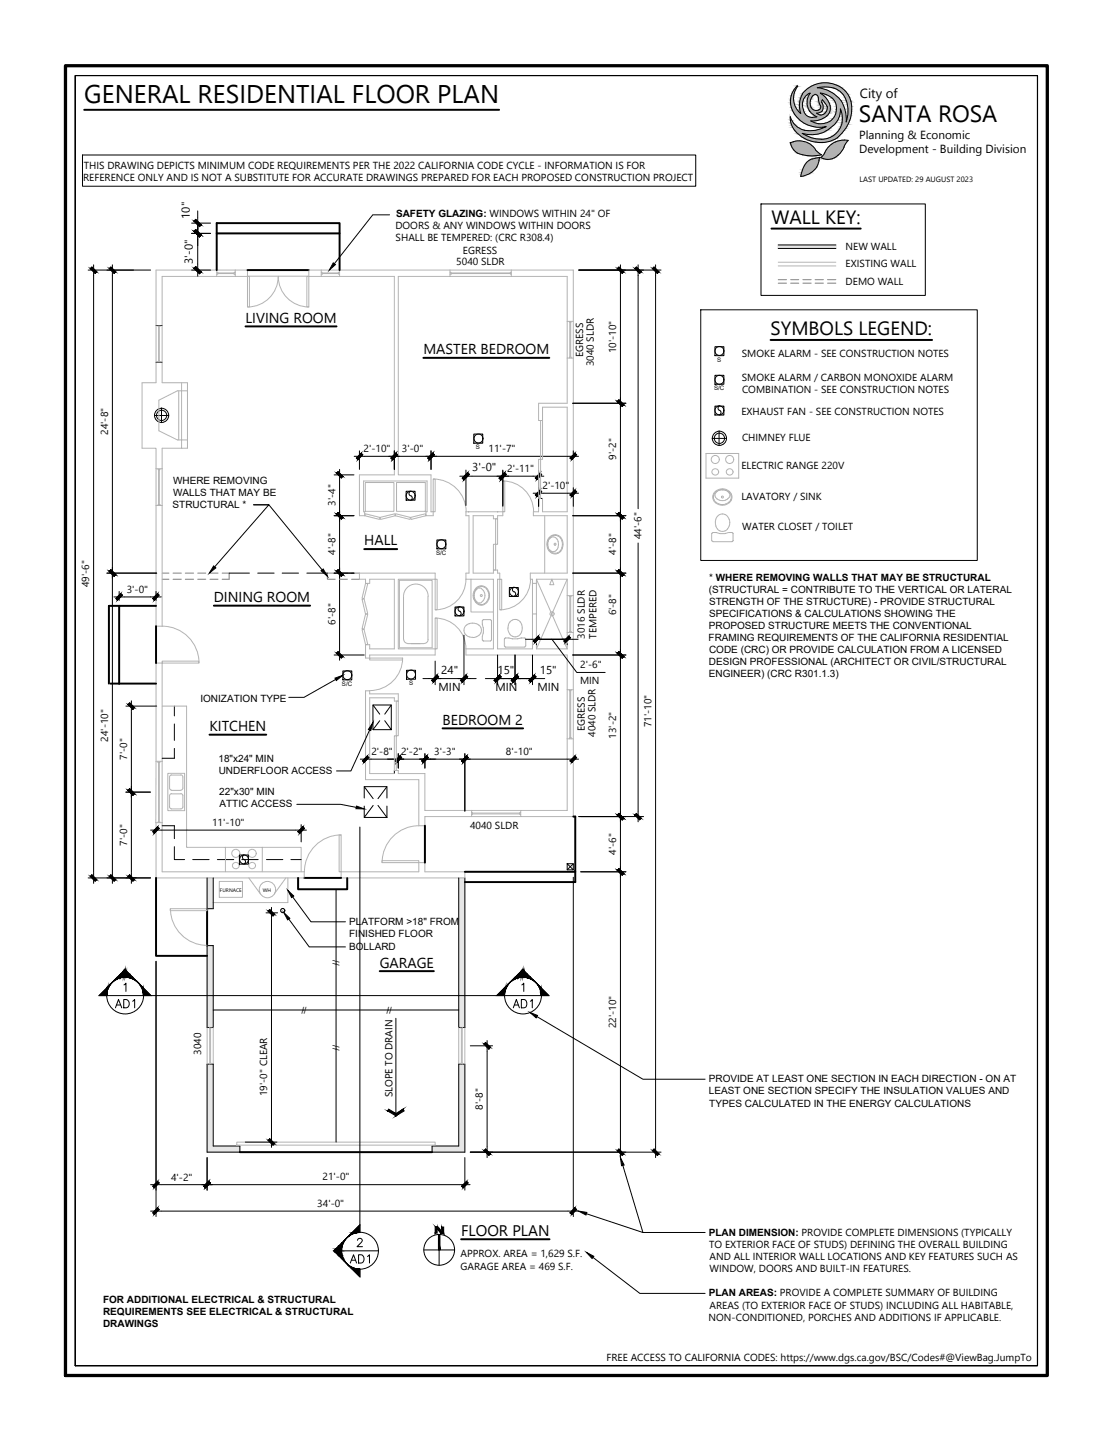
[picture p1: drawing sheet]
<svg xmlns="http://www.w3.org/2000/svg" width="216mm" height="279mm" viewBox="0 0 216 279" stroke-linecap="round" stroke-linejoin="round" font-family="sans-serif">
<defs><g id="words">
<text font-size="5" x="16.3" y="20.1">GENERAL RESIDENTIAL FLOOR PLAN</text>
<text font-size="4.9" x="66.7" y="246.2">AD1</text>
<text font-size="4.6" x="166.6" y="23.7">SANTA ROSA</text>
<g font-size="4.4">
<text x="21.2" y="196.5">AD1</text>
<text x="98.4" y="196.5">AD1</text>
</g>
<g font-size="3.7">
<text x="149.6" y="43.4">WALL KEY:</text>
<text x="149.5" y="65">SYMBOLS LEGEND:</text>
</g>
<text font-size="3" x="89.5" y="239.6">FLOOR PLAN</text>
<g font-size="2.8">
<text x="47.6" y="62.6">LIVING ROOM</text>
<text x="82.1" y="68.7">MASTER BEDROOM</text>
<text x="70.7" y="105.7">HALL</text>
<text x="41.5" y="116.7">DINING ROOM</text>
<text x="40.6" y="141.7">KITCHEN</text>
<text x="85.9" y="140.5">BEDROOM 2</text>
<text x="73.7" y="187.6">GARAGE</text>
</g>
<text font-size="2.6" x="166.8" y="19">City of</text>
<g font-size="2.3">
<text x="166.7" y="26.9">Planning &amp; Economic</text>
<text x="166.7" y="29.7">Development - Building Division</text>
</g>
<g font-size="2.2">
<text x="36.8" y="42.4" transform="rotate(-90 36.8 42.4)">10&quot;</text>
<text x="37.4" y="51.1" transform="rotate(-90 37.4 51.1)">3'-0&quot;</text>
<text x="91.6" y="91.4">3'-0&quot;</text>
<text x="85.6" y="130.7">24&quot;</text>
<text x="96.5" y="130.6">15&quot;</text>
<text x="104.7" y="130.6">15&quot;</text>
<text x="85.1" y="134">MIN</text>
<text x="96.1" y="134">MIN</text>
<text x="104.3" y="134">MIN</text>
</g>
<g font-size="2">
<text x="16.1" y="35.1">REFERENCE ONLY AND IS NOT A SUBSTITUTE FOR ACCURATE DRAWINGS PREPARED FOR EACH PROPOSED CONSTRUCTION PROJECT</text>
<text x="16.3" y="32.7">THIS DRAWING DEPICTS MINIMUM CODE REQUIREMENTS PER THE 2022 CALIFORNIA CODE CYCLE - INFORMATION IS FOR</text>
<text x="76.7" y="44.4">DOORS &amp; ANY WINDOWS WITHIN DOORS</text>
<text x="76.8" y="46.8">SHALL BE TEMPERED: (CRC R308.4)</text>
<text x="88.5" y="51.3">5040 SLDR</text>
<text x="89.8" y="49.3">EGRESS</text>
<text x="164" y="48.5">NEW WALL</text>
<text x="164" y="51.9">EXISTING WALL</text>
<text x="164" y="55.3">DEMO WALL</text>
<text x="113.1" y="69.3" transform="rotate(-90 113.1 69.3)">EGRESS</text>
<text x="115.2" y="71" transform="rotate(-90 115.2 71)">3040 SLDR</text>
<text x="119.5" y="68.5" transform="rotate(-90 119.5 68.5)">10'-10&quot;</text>
<text x="143.9" y="69.3">SMOKE ALARM - SEE CONSTRUCTION NOTES</text>
<text x="143.9" y="73.9">SMOKE ALARM / CARBON MONOXIDE ALARM</text>
<text x="143.9" y="76.2">COMBINATION - SEE CONSTRUCTION NOTES</text>
<text x="143.8" y="80.6">EXHAUST FAN - SEE CONSTRUCTION NOTES</text>
<text x="21" y="84.3" transform="rotate(-90 21 84.3)">24'-8&quot;</text>
<text x="70.5" y="87.7">2'-10&quot;</text>
<text x="78" y="87.7">3'-0&quot;</text>
<text x="94.8" y="87.7">11'-7&quot;</text>
<text x="119.5" y="89.1" transform="rotate(-90 119.5 89.1)">9'-2&quot;</text>
<text x="143.9" y="85.5">CHIMNEY FLUE</text>
<text x="98.4" y="91.5">2'-11&quot;</text>
<text x="105.2" y="94.8">2'-10&quot;</text>
<text x="143.8" y="90.9">ELECTRIC RANGE 220V</text>
<text x="65.1" y="98.1" transform="rotate(-90 65.1 98.1)">3'-4&quot;</text>
<text x="143.8" y="97">LAVATORY / SINK</text>
<text x="65.1" y="107.6" transform="rotate(-90 65.1 107.6)">4'-8&quot;</text>
<text x="119.5" y="107.6" transform="rotate(-90 119.5 107.6)">4'-8&quot;</text>
<text x="124.5" y="104.5" transform="rotate(-90 124.5 104.5)">44'-6&quot;</text>
<text x="144" y="102.8">WATER CLOSET / TOILET</text>
<text x="17.3" y="113.9" transform="rotate(-90 17.3 113.9)">49'-6&quot;</text>
<text x="24.6" y="114.9">3'-0&quot;</text>
<text x="119.5" y="119.3" transform="rotate(-90 119.5 119.3)">6'-8&quot;</text>
<text x="65.1" y="121.1" transform="rotate(-90 65.1 121.1)">6'-8&quot;</text>
<text x="113.5" y="123.8" transform="rotate(-90 113.5 123.8)">3016 SLDR</text>
<text x="115.7" y="123.8" transform="rotate(-90 115.7 123.8)">TEMPERED</text>
<text x="112.6" y="129.5">2'-6&quot;</text>
<text x="112.5" y="132.6">MIN</text>
<text x="21" y="143.8" transform="rotate(-90 21 143.8)">24'-10&quot;</text>
<text x="113.5" y="141.8" transform="rotate(-90 113.5 141.8)">EGRESS</text>
<text x="115.5" y="142.9" transform="rotate(-90 115.5 142.9)">4040 SLDR</text>
<text x="119.5" y="143.2" transform="rotate(-90 119.5 143.2)">13'-2&quot;</text>
<text x="126.4" y="141" transform="rotate(-90 126.4 141)">71'-10&quot;</text>
<text x="24.6" y="147.3" transform="rotate(-90 24.6 147.3)">7'-0&quot;</text>
<text x="72.1" y="146.4">2'-8&quot;</text>
<text x="77.8" y="146.4">2'-2&quot;</text>
<text x="84.2" y="146.4">3'-3&quot;</text>
<text x="98.1" y="146.3">8'-10&quot;</text>
<text x="41.1" y="160.1">11'-10&quot;</text>
<text x="91.2" y="160.8">4040 SLDR</text>
<text x="24.6" y="164" transform="rotate(-90 24.6 164)">7'-0&quot;</text>
<text x="119.5" y="165.7" transform="rotate(-90 119.5 165.7)">4'-6&quot;</text>
<text x="119.5" y="199.3" transform="rotate(-90 119.5 199.3)">22'-10&quot;</text>
<text x="39" y="204.5" transform="rotate(-90 39 204.5)">3040</text>
<text x="51.8" y="212.6" transform="rotate(-90 51.8 212.6)">19'-0&quot; CLEAR</text>
<text x="76.1" y="212.8" transform="rotate(-90 76.1 212.8)">SLOPE TO DRAIN</text>
<text x="93.7" y="215.1" transform="rotate(-90 93.7 215.1)">8'-8&quot;</text>
<text x="33.2" y="228.9">4'-2&quot;</text>
<text x="61.6" y="234">34'-0&quot;</text>
<text x="62.6" y="228.9">21'-0&quot;</text>
<text x="89.3" y="243.6">APPROX. AREA = 1,629 S.F.</text>
<text x="137.6" y="241.9">TO EXTERIOR FACE OF STUDS) DEFINING THE OVERALL BUILDING</text>
<text x="137.6" y="244.3">AND ALL INTERIOR WALL LOCATIONS AND KEY FEATURES SUCH AS</text>
<text x="89.3" y="246.3">GARAGE AREA = 469 S.F.</text>
<text x="137.6" y="246.6">WINDOW, DOORS AND BUILT-IN FEATURES.</text>
<text x="137.5" y="256.1">NON-CONDITIONED, PORCHES AND ADDITIONS IF APPLICABLE.</text>
<text x="137.6" y="253.7">AREAS (TO EXTERIOR FACE OF STUDS) INCLUDING ALL HABITABLE,</text>
<text x="117.6" y="263.8">FREE ACCESS TO CALIFORNIA CODES: https://www.dgs.ca.gov/BSC/Codes#@ViewBag.JumpTo</text>
</g>
<g font-size="1.9">
<text x="76.8" y="42.1">SAFETY GLAZING: WINDOWS WITHIN 24&quot; OF</text>
<text x="33.6" y="93.9">WHERE REMOVING</text>
<text x="33.5" y="98.6">STRUCTURAL *</text>
<text x="33.6" y="96.3">WALLS THAT MAY BE</text>
<text x="137.6" y="112.6">* WHERE REMOVING WALLS THAT MAY BE STRUCTURAL</text>
<text x="137.5" y="114.9">(STRUCTURAL = CONTRIBUTE TO THE VERTICAL OR LATERAL</text>
<text x="137.5" y="117.3">STRENGTH OF THE STRUCTURE) - PROVIDE STRUCTURAL</text>
<text x="137.5" y="119.6">SPECIFICATIONS &amp; CALCULATIONS SHOWING THE</text>
<text x="137.5" y="124.3">FRAMING REQUIREMENTS OF THE CALIFORNIA RESIDENTIAL</text>
<text x="137.5" y="121.9">PROPOSED STRUCTURE MEETS THE CONVENTIONAL</text>
<text x="137.5" y="128.9">DESIGN PROFESSIONAL (ARCHITECT OR CIVIL/STRUCTURAL</text>
<text x="137.5" y="131.3">ENGINEER) (CRC R301.1.3)</text>
<text x="137.5" y="126.6">CODE (CRC) OR PROVIDE CALCULATION FROM A LICENSED</text>
<text x="38.9" y="136.1">IONIZATION TYPE</text>
<text x="42.4" y="147.7">18&quot;x24&quot; MIN</text>
<text x="42.4" y="150.1">UNDERFLOOR ACCESS</text>
<text x="42.5" y="154.2">22&quot;x30&quot; MIN</text>
<text x="42.6" y="156.5">ATTIC ACCESS</text>
<text x="67.7" y="179.3">PLATFORM &gt;18&quot; FROM</text>
<text x="67.7" y="184.2">BOLLARD</text>
<text x="67.7" y="181.7">FINISHED FLOOR</text>
<text x="137.5" y="209.8">PROVIDE AT LEAST ONE SECTION IN EACH DIRECTION - ON AT</text>
<text x="137.5" y="212.2">LEAST ONE SECTION SPECIFY THE INSULATION VALUES AND</text>
<text x="137.6" y="214.5">TYPES CALCULATED IN THE ENERGY CALCULATIONS</text>
<text x="137.5" y="239.6">PLAN DIMENSION: PROVIDE COMPLETE DIMENSIONS (TYPICALLY</text>
<text x="137.5" y="251.4">PLAN AREAS: PROVIDE A COMPLETE SUMMARY OF BUILDING</text>
<text x="20" y="252.6">FOR ADDITIONAL ELECTRICAL &amp; STRUCTURAL</text>
<text x="20" y="255">REQUIREMENTS SEE ELECTRICAL &amp; STRUCTURAL</text>
<text x="20" y="257.3">DRAWINGS</text>
</g>
<g font-size="1.8">
<text x="64.6" y="186.1" transform="rotate(90 64.6 186.1)">//</text>
<text x="59.5" y="195.2" transform="rotate(-180 59.5 195.2)">//</text>
<text x="76" y="195.2" transform="rotate(-180 76 195.2)">//</text>
<text x="64.6" y="202.6" transform="rotate(90 64.6 202.6)">//</text>
</g>
<text font-size="1.5" x="166.8" y="35.2">LAST UPDATED: 29 AUGUST 2023</text>
<g font-size="1.2">
<text x="139.1" y="70.1">S</text>
<text x="138.5" y="75.6">S/C</text>
<text x="92.3" y="87.1">S</text>
<text x="84.6" y="107.6">S/C</text>
<text x="66.3" y="133">S/C</text>
<text x="79.4" y="132.8">S</text>
</g>
<g font-size="1">
<text x="42.7" y="173">FURNACE</text>
<text x="51" y="173">WH</text>
</g>
</g></defs>
<!-- layer: S-PATT -->
<g fill="#b3b3b3" stroke="#b3b3b3" stroke-width=".19">
<path d="M159.3 16.1h1.3z"/>
<path d="M158.5 21.5h1z"/>
<path d="M158.1 22.8h1.8z"/>
<path d="M157.8 24.6h2.5l-.8 .1z"/>
<path d="M157.7 25.3h2.7z"/>
<path d="M156.2 26h2.5z"/>
<path d="M163.2 27.2h.8z"/>
<path d="M154.7 27.4h.6z"/>
<path d="M158.7 27.6h1.3z"/>
<path d="M156.5 30.2h2z"/>
<path d="M158.9 30.6l.1-.1z"/>
<path d="M160.1 30.9h.9z"/>
<path d="M155.4 33.8h1.3l-.7 .3z"/>
<path d="M159.3 16.1l1.7 .1zM159.1 16.2h1.9z"/>
<path d="M159.1 16.2l2.4 .1-.5-.1zM158.5 16.3l.6-.1 2.4 .1z"/>
<path d="M158.5 16.3l3.4 .1zM158.2 16.4h3.7z"/>
<path d="M158.2 16.4l4.3 .2-.6-.2zM157.6 16.6l.6-.2 4.3 .2z"/>
<path d="M157.6 16.6l5 .1zM157.5 16.7h5.1z"/>
<path d="M154.6 16.7h.1zM154.6 16.7h.1z"/>
<path d="M154.6 16.7h.1zM154.6 16.7h.1z"/>
<path d="M154.6 16.7l.1 .1zM154.6 16.7l.1 .1z"/>
<path d="M154.6 16.8h.1zM154.6 16.8h.1zM154.6 16.8h.1zM154.6 16.8h.1z"/>
<path d="M157.5 16.7l5.5 .2-.4-.2zM157.1 16.9l.4-.2 5.5 .2z"/>
<path d="M157.1 16.9h3zM157.1 16.9h2.2z"/>
<path d="M160.1 16.9h3zM160.1 16.9h3z"/>
<path d="M157.1 16.9h2.2zM156.9 17h1.7z"/>
<path d="M156.9 17h1.7zM156.9 17l1.6 .1z"/>
<path d="M161 16.9l2.3 .2-.2-.2zM161 16.9l2.3 .2h-1.7z"/>
<path d="M161.6 17.1h1.8zM161.6 17.1h1.8z"/>
<path d="M156.9 17.1l2.5 .1zM156.7 17.2l.2-.1 2.5 .1z"/>
<path d="M154.6 16.8l-.2 .4 .3-.4zM154.6 16.8l-.2 .4h-.3z"/>
<path d="M154.1 17.2l.2 .2 .1-.2zM154.1 17.2l.2 .2h-.2z"/>
<path d="M161.8 17.1l1.9 .3-.3-.3zM161.8 17.1l1.9 .3h-1.3z"/>
<path d="M156.7 17.2l3.6 .2-.9-.2zM156.4 17.4l.3-.2 3.6 .2z"/>
<path d="M156.4 17.4l4.1 .2-.2-.2zM156.2 17.6l.2-.2 4.1 .2z"/>
<path d="M162.4 17.4l1.6 .2-.3-.2zM162.4 17.4l1.6 .2h-1.2z"/>
<path d="M162.8 17.6l1.3 .2-.1-.2zM162.8 17.6l1.3 .2h-1.1z"/>
<path d="M156.2 17.6l4.9 .2-.6-.2zM156.2 17.6l4.9 .2h-5.1z"/>
<path d="M154.1 17.4v.5l.2-.5zM154.1 17.4v.5h-.3z"/>
<path d="M156 17.8l5.5 .2-.4-.2zM156 17.8l5.5 .2h-5.7z"/>
<path d="M159.1 18l2.4 .1zM159.1 18l2.4 .1z"/>
<path d="M155.8 18l3.3 .1zM155.8 18l3.3 .1z"/>
<path d="M157.1 18.1h2zM157.1 18.1h2z"/>
<path d="M155.8 18.1h1.3zM155.8 18.1h1.3z"/>
<path d="M153.8 17.9l.3 .2v-.2zM153.8 17.9l.3 .2h-.4z"/>
<path d="M157.1 18.1h2zM157.1 18.1h2zM157.1 18.1h2zM157.1 18.1h2zM157.1 18.1h2zM157.1 18.1h2zM157.1 18.1h2zM157.1 18.1h2zM157.1 18.1h2zM157.1 18.1h2zM157.1 18.1h2zM157.1 18.1h2zM157.1 18.1h2zM157.1 18.1h2z"/>
<path d="M157.1 18.1h2zM157.1 18.1h2zM157.1 18.1h2zM157.1 18.1h2zM157.1 18.1h2zM157.1 18.1h2zM157.1 18.1h2zM157.1 18.1h2zM157.1 18.1h2zM157.1 18.1h2z"/>
<path d="M157.1 18.1h2.1zM157.1 18.1h2.1z"/>
<path d="M157.1 18.1l2.1 .1zM157.1 18.1l2.1 .1z"/>
<path d="M157.1 18.2h2.1zM157.1 18.2h2.1z"/>
<path d="M155.8 18.1l1 .1 .3-.1zM155.6 18.2l.2-.1 1 .1z"/>
<path d="M155.6 18.2h1.2zM155.6 18.2h1.2z"/>
<path d="M159.1 18.1l2.7 .1-.3-.1zM159.1 18.1l2.7 .1h-1.8z"/>
<path d="M163 17.8l1.5 .4-.4-.4zM163 17.8l1.5 .4h-1zM163.5 18.2h1zM163.5 18.2h1z"/>
<path d="M160 18.2l1.8 .1zM160 18.2l1.8 .1z"/>
<path d="M157.1 18.2l2.4 .1-.3-.1zM157.1 18.2l2.4 .1h-2.5z"/>
<path d="M158.1 18.3h1.4zM158.1 18.3h1.4z"/>
<path d="M157 18.3h1zM157 18.3h1zM157 18.3h1zM157 18.3h1.1z"/>
<path d="M158.2 18.3l1.3 .1zM158.2 18.3l1.3 .1z"/>
<path d="M157 18.3h1zM157 18.3l.9 .1z"/>
<path d="M158.3 18.4h1.3zM158.3 18.4h1.3z"/>
<path d="M157 18.4h.9zM156.9 18.4h.9z"/>
<path d="M158.4 18.4l1.3 .1zM158.4 18.4l1.3 .1z"/>
<path d="M155.6 18.2l.8 .3 .4-.3zM155.6 18.2l.8 .3h-.9z"/>
<path d="M156.9 18.4h.9zM156.9 18.4l.8 .1z"/>
<path d="M158.5 18.5h1.2zM158.5 18.5h1.2z"/>
<path d="M153.7 18.1l.3 .4 .1-.4zM153.7 18.1l.3 .4h-.5z"/>
<path d="M156.9 18.5h.8zM156.9 18.5l.7 .1z"/>
<path d="M158.5 18.5l1.3 .1zM158.5 18.5l1.3 .1z"/>
<path d="M160.1 18.3l2.1 .3-.4-.3zM160.1 18.3l2.1 .3h-1.4z"/>
<path d="M156.8 18.6h.8zM156.8 18.6h.8z"/>
<path d="M158.6 18.6l1.3 .1-.1-.1zM158.6 18.6l1.3 .1h-1.2z"/>
<path d="M153.5 18.5l.4 .3 .1-.3zM153.5 18.5l.4 .3h-.5z"/>
<path d="M155.5 18.5l.7 .3 .2-.3zM155.5 18.5l.7 .3h-.8z"/>
<path d="M158.7 18.7l1.3 .1zM158.7 18.7l1.3 .1z"/>
<path d="M163.5 18.2l1.3 .6-.3-.6zM163.5 18.2l1.3 .6h-.9z"/>
<path d="M160.8 18.6l1.8 .3-.4-.3zM160.8 18.6l1.8 .3h-1.4z"/>
<path d="M158.7 18.8l1.4 .1zM158.7 18.8l1.4 .1z"/>
<path d="M156.8 18.6l.6 .3 .2-.3zM156.8 18.6l.6 .3h-.7z"/>
<path d="M155.4 18.8l.7 .1 .1-.1zM155.4 18.8l.7 .1h-.8z"/>
<path d="M158.7 18.9h1.4zM158.7 18.9h1.4z"/>
<path d="M163.9 18.8l.9 .2v-.2zM163.9 18.8l.9 .2h-.9z"/>
<path d="M158.7 18.9l1.5 .2-.1-.2zM158.7 18.9l1.5 .2h-1.5z"/>
<path d="M156.7 18.9l.7 .2v-.2zM156.7 18.9l.7 .2h-.7z"/>
<path d="M161.2 18.9l1.5 .2-.1-.2zM161.2 18.9l1.5 .2h-1.2z"/>
<path d="M155.3 18.9l.6 .2 .2-.2zM155.3 18.9l.6 .2h-.7z"/>
<path d="M153.4 18.8l.5 .5v-.5zM153.4 18.8l.5 .5h-.6z"/>
<path d="M156.7 19.1l.6 .2 .1-.2zM156.7 19.1l.6 .2h-.7z"/>
<path d="M158.7 19.1l1.8 .2-.3-.2zM158.7 19.1l1.8 .2h-1.8z"/>
<path d="M159.5 19.3l1 .1zM159.5 19.3l1 .1z"/>
<path d="M161.5 19.1l1.5 .4-.3-.4zM161.5 19.1l1.5 .4h-1.2z"/>
<path d="M158.7 19.3l.7 .2 .1-.2zM158.7 19.3l.7 .2h-.7zM158.7 19.5h.7zM158.7 19.5h.7z"/>
<path d="M163.9 19l1.1 .5-.2-.5zM163.9 19l1.1 .5h-.9z"/>
<path d="M155.2 19.1l.6 .4 .1-.4zM155.2 19.1l.6 .4h-.6z"/>
<path d="M153.3 19.3l.6 .2v-.2zM153.3 19.3l.6 .2h-.6z"/>
<path d="M158.7 19.5h.7zM158.7 19.5l.7 .1z"/>
<path d="M161.8 19.5l1.4 .1zM161.8 19.5l1.4 .1z"/>
<path d="M156.6 19.3l.6 .3 .1-.3zM156.6 19.3l.6 .3h-.7z"/>
<path d="M156.5 19.6h.7zM156.5 19.6h.6z"/>
<path d="M155.2 19.5l.5 .2 .1-.2zM155.2 19.5l.5 .2h-.6z"/>
<path d="M158.7 19.6l.7 .1v-.1zM158.7 19.6l.7 .1h-.6z"/>
<path d="M164.1 19.5l1 .2-.1-.2zM164.1 19.5l1 .2h-.9z"/>
<path d="M158.8 19.7l.6 .1v-.1zM158.8 19.7l.6 .1h-.6z"/>
<path d="M158.8 19.8l.6 .1zM158.8 19.8l.6 .1z"/>
<path d="M161.8 19.6l1.5 .3-.1-.3zM161.8 19.6l1.5 .3h-1.3z"/>
<path d="M155.1 19.7l.6 .2v-.2zM155.1 19.7l.6 .2h-.6z"/>
<path d="M158.8 19.9h.6zM158.8 19.9h.6z"/>
<path d="M159.6 19.4l1.2 .5-.3-.5zM159.6 19.4l1.2 .5h-.8z"/>
<path d="M160 19.9l.8 .1zM160 19.9l.8 .1z"/>
<path d="M153.3 19.5l.8 .5-.2-.5zM153.3 19.5l.8 .5h-.8z"/>
<path d="M156.5 19.6l.6 .5v-.5zM156.5 19.6l.6 .5h-.6z"/>
<path d="M156.5 20.1l.6 .1zM156.5 20.1l.6 .1z"/>
<path d="M158.8 19.9l.7 .3-.1-.3zM158.8 19.9l.7 .3h-.5z"/>
<path d="M153.3 20l.8 .2v-.2zM153.3 20l.8 .2h-.7z"/>
<path d="M159 20.2h.6zM159 20.2h.6z"/>
<path d="M155.1 19.9l.6 .4v-.4zM155.1 19.9l.6 .4h-.7z"/>
<path d="M162 19.9l1.5 .4-.2-.4zM162 19.9l1.5 .4h-1.3z"/>
<path d="M164.2 19.7l.9 .6v-.6zM164.2 19.7l.9 .6h-.7z"/>
<path d="M159 20.2l.6 .2v-.2zM159 20.2l.6 .2h-.5z"/>
<path d="M156.5 20.2l.7 .2-.1-.2zM156.5 20.2l.7 .2h-.6z"/>
<path d="M155 20.3l.7 .1v-.1zM155 20.3l.7 .1h-.7z"/>
<path d="M162.2 20.3l1.4 .2-.1-.2zM162.2 20.3l1.4 .2h-1.4z"/>
<path d="M160 20l1 .5-.2-.5zM160 20l1 .5h-.6z"/>
<path d="M159.1 20.4l.5 .2v-.2zM159.1 20.4l.5 .2h-.4z"/>
<path d="M164.4 20.3l.8 .3-.1-.3zM164.4 20.3l.8 .3h-.8z"/>
<path d="M156.6 20.4l.6 .3v-.3zM156.6 20.4l.6 .3h-.6z"/>
<path d="M160.4 20.5l.6 .2v-.2zM160.4 20.5l.6 .2h-.6z"/>
<path d="M159.2 20.6l.4 .1v-.1zM159.2 20.6l.4 .1h-.4z"/>
<path d="M153.4 20.2l.9 .5-.2-.5zM153.4 20.2l.9 .5h-.8z"/>
<path d="M159.2 20.7h.4zM159.2 20.7h.4z"/>
<path d="M162.2 20.5l1.5 .2-.1-.2zM162.2 20.5l1.5 .2h-1.4z"/>
<path d="M159.2 20.7l.4 .1zM159.2 20.7l.4 .1z"/>
<path d="M156.6 20.7l.7 .1-.1-.1zM156.6 20.7l.7 .1h-.6z"/>
<path d="M153.5 20.7l.8 .2v-.2zM153.5 20.7l.8 .2h-.8z"/>
<path d="M160.4 20.7l.7 .2-.1-.2zM160.4 20.7l.7 .2h-.6zM160.5 20.9h.6zM160.5 20.9h.6z"/>
<path d="M155 20.4l.7 .6v-.6zM155 20.4l.7 .6h-.6z"/>
<path d="M159.2 20.8l.4 .2v-.2zM159.2 20.8l.4 .2h-.4z"/>
<path d="M156.7 20.8l.7 .2-.1-.2zM156.7 20.8l.7 .2h-.6z"/>
<path d="M159.2 21h.4zM159.2 21h.4z"/>
<path d="M159.1 21h.5zM159.1 21l.5 .1z"/>
<path d="M160.5 20.9l.5 .2 .1-.2zM160.5 20.9l.5 .2h-.6z"/>
<path d="M164.4 20.6l.8 .5v-.5zM164.4 20.6l.8 .5h-.7z"/>
<path d="M156.8 21l.7 .2-.1-.2zM156.8 21l.7 .2h-.7z"/>
<path d="M162.3 20.7l1.5 .5-.1-.5zM162.3 20.7l1.5 .5h-1.6z"/>
<path d="M159.1 21.1l.5 .1zM159.1 21.1l.5 .1h-.6z"/>
<path d="M156.8 21.2h.8zM156.8 21.2h.8z"/>
<path d="M162.2 21.2h.8zM162.2 21.2h.8z"/>
<path d="M155.1 21l.7 .3-.1-.3zM155.1 21l.7 .3h-.7z"/>
<path d="M159 21.2h.6zM159 21.3h.6z"/>
<path d="M160.4 21.1l.6 .2v-.2zM160.4 21.1l.6 .2h-.6z"/>
<path d="M159 21.3h.6zM159 21.3h.6z"/>
<path d="M156.8 21.2l.9 .1-.1-.1zM156.8 21.2l.9 .1h-.8z"/>
<path d="M158.9 21.3h.7zM158.8 21.3h.8z"/>
<path d="M160.4 21.3l.6 .1zM160.4 21.3l.6 .1z"/>
<path d="M158.8 21.3h.8zM158.7 21.4h.8z"/>
<path d="M156.9 21.3l1 .1-.2-.1zM156.9 21.3l1 .1h-.9z"/>
<path d="M153.5 20.9l1.2 .5-.4-.5zM153.5 20.9l1.2 .5h-1z"/>
<path d="M158.7 21.4h.8zM158.5 21.5h1zM158.5 21.5h1z"/>
<path d="M157 21.4l1.1 .1zM157 21.4l1.1 .1z"/>
<path d="M158.5 21.5h1zM158.3 21.5h1.2z"/>
<path d="M157 21.5h1.3zM157 21.5h1.3z"/>
<path d="M153.7 21.4l1.1 .1zM153.7 21.4l1.1 .1z"/>
<path d="M164.5 21.1l.7 .4v-.4zM164.5 21.1l.7 .4h-.7z"/>
<path d="M163 21.2l.9 .3-.1-.3zM163 21.2l.9 .3h-.8z"/>
<path d="M157 21.5h2.5zM157 21.5h2.4z"/>
<path d="M160.4 21.4l.6 .2v-.2zM160.4 21.4l.6 .2h-.7z"/>
<path d="M155.1 21.3l.8 .3-.1-.3zM155.1 21.3l.8 .3h-.7z"/>
<path d="M157.1 21.5h2.3zM157.1 21.5l2.3 .1z"/>
<path d="M160.3 21.6h.7zM160.3 21.6h.7z"/>
<path d="M162.2 21.2l.8 .5v-.5zM162.2 21.2l.8 .5h-.8z"/>
<path d="M157.1 21.6l2.1 .1 .2-.1zM157.1 21.6l2.1 .1h-2z"/>
<path d="M160.3 21.6l.6 .2 .1-.2zM160.3 21.6l.6 .2h-.8z"/>
<path d="M163.1 21.5l.9 .3-.1-.3zM163.1 21.5l.9 .3h-.8z"/>
<path d="M157.2 21.7l1.8 .1 .2-.1zM157.2 21.7l1.8 .1h-1.7z"/>
<path d="M162.2 21.7l.8 .2v-.2zM162.2 21.7l.8 .2h-.8z"/>
<path d="M157.3 21.8h1.7zM157.3 21.8l1.4 .1z"/>
<path d="M157.4 21.9h1.3zM157.4 21.9h1z"/>
<path d="M160.1 21.8l.7 .2 .1-.2zM160 22l.1-.2 .7 .2zM160 22h.8zM160 22h.8z"/>
<path d="M164.5 21.5l.6 .5 .1-.5zM164.5 21.5l.6 .5h-.6z"/>
<path d="M155.2 21.6l.9 .4-.2-.4zM155.2 21.6l.9 .4h-.8z"/>
<path d="M153.8 21.5l1.5 .5-.5-.5zM153.8 21.5l1.5 .5h-1.2z"/>
<path d="M154.1 22l2 .1zM154.1 22l2 .1z"/>
<path d="M157.4 21.9l1.1 .2-.1-.2zM157.4 21.9l1.1 .2h-1z"/>
<path d="M160 22h.8zM159.9 22.1h.8z"/>
<path d="M157.5 22.1h1.1zM157.5 22.1h1.1z"/>
<path d="M159.9 22.1l.8 .1v-.1zM159.7 22.2l.2-.1 .8 .1z"/>
<path d="M162.2 21.9l.7 .3 .1-.3zM162.2 21.9l.7 .3h-.8z"/>
<path d="M154.1 22.1l2.1 .1-.1-.1zM154.1 22.1l2.1 .1h-2z"/>
<path d="M157.5 22.1l1.3 .1-.2-.1zM157.5 22.1l1.3 .1h-1.1z"/>
<path d="M159.7 22.2h1zM159.6 22.2h1z"/>
<path d="M159.6 22.2l1 .1zM159.5 22.3h1.1z"/>
<path d="M159.5 22.3h1.1zM159.4 22.3h1.2z"/>
<path d="M159.4 22.3h1.2zM159.3 22.3h1.3z"/>
<path d="M157.7 22.2l1.4 .1zM157.7 22.2l1.4 .1z"/>
<path d="M159.3 22.3h1.3zM159.3 22.3h1.3z"/>
<path d="M157.8 22.3h1.5zM157.8 22.3h1.5z"/>
<path d="M164.5 22l.6 .4v-.4zM164.5 22l.6 .4h-.7z"/>
<path d="M157.8 22.3l2.6 .1 .2-.1zM157.8 22.3l2.6 .1h-2.5z"/>
<path d="M154.2 22.2l2.3 .2-.3-.2zM154.2 22.2l2.3 .2h-2.2z"/>
<path d="M163.2 21.8l.9 .7-.1-.7zM163.2 21.8l.9 .7h-.7z"/>
<path d="M157.9 22.4h2.5zM157.9 22.4l2.5 .1z"/>
<path d="M162.1 22.2l.7 .4 .1-.4zM162.1 22.2l.7 .4h-.9z"/>
<path d="M163.4 22.5l.7 .1v-.1zM163.4 22.5l.7 .1h-.7z"/>
<path d="M154.3 22.4l2.4 .2-.2-.2zM154.3 22.4l2.4 .2h-2.2z"/>
<path d="M161.9 22.6h.9zM161.9 22.6h.9z"/>
<path d="M158.1 22.5l2 .2 .3-.2zM158.1 22.5l2 .2h-1.6z"/>
<path d="M154.5 22.6l2.5 .1-.3-.1zM154.5 22.6l2.5 .1h-2.4z"/>
<path d="M154.6 22.7h2.5zM154.6 22.7h2.5z"/>
<path d="M158.5 22.7h1.6zM158.1 22.8h1.8zM157.7 22.8h2.2z"/>
<path d="M154.6 22.7l2.8 .1zM154.6 22.7l2.8 .1z"/>
<path d="M157.7 22.8h2.2zM157.4 22.8h2.5z"/>
<path d="M154.6 22.8h2.8zM154.6 22.8h2.8z"/>
<path d="M164.4 22.4l.6 .4 .1-.4zM164.4 22.4l.6 .4h-.7z"/>
<path d="M154.6 22.8l5 .2 .3-.2zM154.6 22.8l5 .2h-4.7z"/>
<path d="M161.9 22.6l.7 .4 .2-.4zM161.9 22.6l.7 .4h-1z"/>
<path d="M163.4 22.6l.7 .6v-.6zM163.4 22.6l.7 .6h-.7z"/>
<path d="M161.6 23l.9 .2 .1-.2zM161.4 23.2l.2-.2 .9 .2z"/>
<path d="M153.3 22.7l.2 .6zM153.3 22.7l.2 .6h-.2z"/>
<path d="M164.3 22.8l.5 .5 .2-.5zM164.3 22.8l.5 .5h-.6z"/>
<path d="M154.9 23l4 .3 .7-.3zM154.9 23l4 .3h-3.7z"/>
<path d="M155.2 23.3h3.7zM155.2 23.3l3.4 .1z"/>
<path d="M153.3 23.3l.3 .1zM153.3 23.3l.3 .1z"/>
<path d="M161.4 23.2l1 .2 .1-.2zM161.4 23.2l1 .2h-1.2z"/>
<path d="M155.2 23.4h3.4zM155.2 23.4l2.9 .1z"/>
<path d="M155.4 23.5h1.9zM155.4 23.5h2.7z"/>
<path d="M164.2 23.3l.5 .4 .1-.4zM164.2 23.3l.5 .4h-.6z"/>
<path d="M163.4 23.2l.7 .5v-.5zM163.4 23.2l.7 .5h-.8z"/>
<path d="M161.2 23.4l1 .3 .2-.3zM160.7 23.7l.5-.3 1 .3z"/>
<path d="M155.4 23.5l2.6 .3-.7-.3zM155.4 23.5l2.6 .3h-2.1z"/>
<path d="M163.3 23.7l1.3 .1 .1-.1zM163.3 23.7l1.3 .1h-1.3z"/>
<path d="M153.3 23.4l.5 .4-.2-.4zM153.3 23.4l.5 .4h-.4z"/>
<path d="M160.7 23.7l1.4 .1 .1-.1zM160.2 23.8l.5-.1 1.4 .1z"/>
<path d="M155.9 23.8l2.4 .1zM155.9 23.8l2.4 .1z"/>
<path d="M160.2 23.8h1.9zM160.1 23.9h2z"/>
<path d="M160.1 23.9h2zM159.5 24h2.5z"/>
<path d="M156 23.9l2.7 .1-.4-.1zM156 23.9l2.7 .1h-2.4z"/>
<path d="M159.5 24h2.5zM159.4 24h2.6z"/>
<path d="M156.3 24h3.1zM156.3 24h3.1z"/>
<path d="M153.4 23.8l.7 .2-.3-.2zM153.4 23.8l.7 .2h-.6z"/>
<path d="M163.3 23.8l1.2 .3 .1-.3zM163.3 23.8l1.2 .3h-1.3z"/>
<path d="M156.3 24l5.4 .3 .3-.3zM156.3 24l5.4 .3h-4.9z"/>
<path d="M153.5 24l.8 .3-.2-.3zM153.5 24l.8 .3h-.7z"/>
<path d="M156.8 24.3h4.9zM156.8 24.3h4.8z"/>
<path d="M157.1 24.3l4.3 .2 .2-.2zM157.1 24.3l4.3 .2h-3.8z"/>
<path d="M157.6 24.5h3.8zM157.6 24.5l3.8 .1z"/>
<path d="M163.2 24.1l1.1 .5 .2-.5zM163.2 24.1l1.1 .5h-1.2z"/>
<path d="M157.8 24.6l1.7 .1zM158.5 24.7h1z"/>
<path d="M153.6 24.3l1.1 .4-.4-.4zM153.6 24.3l1.1 .4h-.9z"/>
<path d="M153.8 24.7h1zM153.8 24.7h1z"/>
<path d="M163.1 24.6l.9 .3 .3-.3zM163.1 24.6l.9 .3h-1.1z"/>
<path d="M160.3 24.6l.7 .3 .4-.3zM159.6 24.9l.7-.3 .7 .3z"/>
<path d="M159.6 24.9h1.4zM159.5 24.9h1.5z"/>
<path d="M153.8 24.7l1.6 .4-.6-.4zM153.8 24.7l1.6 .4h-1.4z"/>
<path d="M159.5 24.9l1.1 .3 .4-.3zM158.6 25.2l.9-.3 1.1 .3z"/>
<path d="M162.9 24.9l.8 .3 .3-.3zM162.9 24.9l.8 .3h-1z"/>
<path d="M154 25.1l2 .2-.6-.2zM154 25.1l2 .2h-1.9z"/>
<path d="M154.1 25.3h2.1zM154.1 25.3h2.1z"/>
<path d="M158.6 25.2l1.8 .1 .2-.1zM157.7 25.3l.9-.1 1.8 .1zM157.3 25.3h3.1z"/>
<path d="M154.1 25.3h2.6zM154.1 25.3h2.6z"/>
<path d="M157.3 25.3h3.1zM156.9 25.4h3.5z"/>
<path d="M154.2 25.3l2.7 .1zM154.2 25.3l2.7 .1z"/>
<path d="M154.2 25.4l5.5 .3 .7-.3zM154.2 25.4l5.5 .3h-5.2z"/>
<path d="M162.7 25.2l.6 .6 .4-.6zM162.7 25.2l.6 .6h-1.1z"/>
<path d="M162.2 25.8h1.1zM162.2 25.8l1.1 .1z"/>
<path d="M154.5 25.7l4.6 .2 .6-.2zM154.5 25.7l4.6 .2h-4.4z"/>
<path d="M154.7 25.9l1.1 .1-.2-.1zM154.7 25.9l1.1 .1h-1z"/>
<path d="M155.6 25.9l3.1 .1 .4-.1zM155.6 25.9l3.1 .1h-2.5z"/>
<path d="M156.2 26l1.8 .1zM156.6 26.1h1.4z"/>
<path d="M154.8 26l1.7 .3-.7-.3zM154.8 26l1.7 .3h-1.2z"/>
<path d="M162.2 25.9l.6 .4 .5-.4zM161.5 26.3l.7-.4 .6 .4z"/>
<path d="M155.3 26.3l1.8 .3-.6-.3zM155.3 26.3l1.8 .3h-1.5z"/>
<path d="M155.6 26.6l1.8 .1-.3-.1zM155.6 26.6l1.8 .1h-1.6z"/>
<path d="M161.5 26.3l.9 .4 .4-.4zM160.9 26.7l.6-.4 .9 .4zM160.9 26.7h1.5zM160.9 26.7h1.5z"/>
<path d="M155.8 26.7l2.5 .2-.9-.2zM155.8 26.7l2.5 .2h-2.1z"/>
<path d="M160.9 26.7l1.2 .2 .3-.2zM160.1 26.9l.8-.2 1.2 .2z"/>
<path d="M156.2 26.9h2.3zM156.2 26.9h2.3z"/>
<path d="M160.1 26.9h2zM159.3 27h2.6z"/>
<path d="M156.2 26.9l3.1 .1zM156.2 26.9l3.1 .1z"/>
<path d="M156.3 27h5.6zM156.3 27l5.5 .1z"/>
<path d="M156.4 27.1h5.4zM156.4 27.1h5.3z"/>
<path d="M163.2 27.2l1.3 .1zM162.9 27.3h1.6z"/>
<path d="M162.9 27.3h1.6zM162.6 27.3h1.9z"/>
<path d="M156.6 27.1l4.4 .3 .7-.3zM156.6 27.1l4.4 .3h-3.7z"/>
<path d="M154.7 27.4h.7zM154.6 27.4h.8z"/>
<path d="M154.6 27.4h.9zM154.3 27.4h1.2z"/>
<path d="M157.3 27.4h3.7zM157.3 27.4h3.6z"/>
<path d="M154.3 27.4l1.6 .1zM154.1 27.5h1.8z"/>
<path d="M154.1 27.5h1.9zM153.9 27.5h2.1z"/>
<path d="M162.6 27.3l1.7 .3 .2-.3zM162 27.6l.6-.3 1.7 .3z"/>
<path d="M157.6 27.4l2.7 .2 .6-.2zM157.6 27.4l2.7 .2h-2.1z"/>
<path d="M158.2 27.6h2.1zM158.2 27.6h1.8z"/>
<path d="M153.9 27.5l2.5 .1-.4-.1zM153.6 27.6l.3-.1 2.5 .1z"/>
<path d="M162 27.6h2.3zM161.8 27.6h2.4z"/>
<path d="M158.7 27.6h.9zM158.9 27.6h.7z"/>
<path d="M153.6 27.6h2.9zM153.5 27.6h3z"/>
<path d="M153.5 27.6l3 .1zM153.3 27.7h3.2z"/>
<path d="M153.3 27.7h3.3zM153.3 27.7h3.3z"/>
<path d="M153.3 27.7l3.4 .1zM153.3 27.7l3.4 .1z"/>
<path d="M153.3 27.8h3.5zM153.3 27.8h3.5z"/>
<path d="M153.3 27.8l3.7 .1zM153.3 27.8l3.7 .1zM153.3 27.9h3.7zM153.3 27.9h3.7z"/>
<path d="M161.8 27.6l2.2 .3 .2-.3zM161.4 27.9l.4-.3 2.2 .3z"/>
<path d="M161.4 27.9l2.5 .2 .1-.2zM161.4 27.9l2.5 .2h-2.7z"/>
<path d="M153.3 27.9l4.1 .3-.4-.3zM153.3 27.9l4.1 .3h-3.9z"/>
<path d="M161.2 28.1l2.5 .3 .2-.3zM160.8 28.4l.4-.3 2.5 .3z"/>
<path d="M153.5 28.2l4.2 .2-.3-.2zM153.5 28.2l4.2 .2h-4.2z"/>
<path d="M153.5 28.4h4.2zM153.5 28.4h4.2z"/>
<path d="M160.8 28.4l2.9 .1v-.1zM160.8 28.4l2.9 .1h-3z"/>
<path d="M153.5 28.4l4.4 .3-.2-.3zM153.5 28.4l4.4 .3h-4.2z"/>
<path d="M153.7 28.7l4.4 .2-.2-.2zM153.7 28.7l4.4 .2h-4.3z"/>
<path d="M160.7 28.5l2.7 .5 .3-.5zM160.7 28.5l2.7 .5h-3.1z"/>
<path d="M153.8 28.9l4.4 .1-.1-.1zM153.8 28.9l4.4 .1h-4.3z"/>
<path d="M160.3 29l3.1 .1v-.1zM160.3 29l3.1 .1h-3.2z"/>
<path d="M153.9 29l4.6 .3-.3-.3zM153.9 29l4.6 .3h-4.3z"/>
<path d="M154.2 29.3l4.5 .3-.2-.3zM154.2 29.3l4.5 .3h-4.2z"/>
<path d="M160.2 29.1l2.8 .5 .4-.5zM160.2 29.1l2.8 .5h-3zM160 29.6h3zM160 29.6h3z"/>
<path d="M154.5 29.6l4.4 .1-.2-.1zM154.5 29.6l4.4 .1h-4.2z"/>
<path d="M160 29.6l2.7 .3 .3-.3zM160 29.6l2.7 .3h-2.9z"/>
<path d="M154.7 29.7l4.6 .3-.4-.3zM154.7 29.7l4.6 .3h-3.7z"/>
<path d="M155.6 30h3.7zM155.6 30h3.7z"/>
<path d="M159.8 29.9l2.8 .2 .1-.2zM159.8 29.9l2.8 .2h-2.9z"/>
<path d="M159.7 30.1h2.9zM159.6 30.1h2.9z"/>
<path d="M155.7 30l2.8 .2 .8-.2zM155.7 30l2.8 .2h-2z"/>
<path d="M156.5 30.2h1.9zM156.6 30.2h1.8z"/>
<path d="M159.6 30.1l2.7 .3 .2-.3zM159.6 30.1l2.7 .3h-2.9z"/>
<path d="M159.4 30.4h2.9zM159.4 30.4h2.8z"/>
<path d="M159.4 30.4l2.6 .2 .2-.2zM159.2 30.6l.2-.2 2.6 .2z"/>
<path d="M159.2 30.6h2.8zM159.2 30.6h2.6z"/>
<path d="M158.9 30.6h.1zM158.2 30.6h.8z"/>
<path d="M159.3 30.6l2.2 .2 .3-.2zM159.3 30.6l2.2 .2h-1.9z"/>
<path d="M159.6 30.8h1.9zM159.6 30.8h1.9z"/>
<path d="M158.2 30.6l.7 .2 .1-.2zM157.5 30.8l.7-.2 .7 .2z"/>
<path d="M159.7 30.8l1.3 .1 .5-.1zM159.7 30.8l1.3 .1z"/>
<path d="M160.1 30.9h.9zM160.2 30.9h.8z"/>
<path d="M157.5 30.8l1.4 .2v-.2zM157.1 31l.4-.2 1.4 .2z"/>
<path d="M157.1 31l1.8 .2v-.2zM157.1 31l1.8 .2h-2z"/>
<path d="M156.9 31.2l1.9 .1 .1-.1zM156.7 31.3l.2-.1 1.9 .1z"/>
<path d="M156.7 31.3l2 .4 .1-.4zM156.7 31.3l2 .4h-2.4z"/>
<path d="M156.3 31.7l2.4 .1v-.1zM156.3 31.7l2.4 .1h-2.4z"/>
<path d="M156.3 31.8l2.3 .3 .1-.3zM156.3 31.8l2.3 .3h-2.6z"/>
<path d="M156 32.1l2.5 .3 .1-.3zM156 32.1l2.5 .3h-2.6z"/>
<path d="M155.9 32.4l2.2 .4 .4-.4zM155.9 32.4l2.2 .4h-2.4z"/>
<path d="M155.7 32.8l2.2 .2 .2-.2zM155.7 32.8l2.2 .2h-2.2z"/>
<path d="M155.7 33l1.6 .5 .6-.5zM155.7 33l1.6 .5h-1.8z"/>
<path d="M155.5 33.5h1.8zM155.5 33.5h1.8z"/>
<path d="M155.5 33.5l1.2 .3 .6-.3zM155.5 33.5l1.2 .3h-1.3z"/>
<path d="M155.4 33.8v.3h.6zM155.4 34.1h.6l-.7 .1z"/>
</g>
<!-- layer: S-ANNO-NOTE -->
<g fill="none" stroke="#000" stroke-width=".19">
<path d="M14.6 14.6h186.7v250.2h-186.7zM154.6 16.7h.1a4 4 0 0 0 .6 5.3M154.6 16.7a4.1 4.1 0 0 0-.5 5.3M155.7 18.2l-.6 1.6v1.1l.2 1.1M157.1 18.1a2.98 2.98 0 0 0 1.4 4.6M157.1 18.1v-.1a2.7 2.7 0 0 0-.9 4.2M158.1 18.3l.3 .1 .3 .3 .3 1.5a.76 .76 0 0 1 0 1 .76 .76 0 0 1-.9 .2 1.73 1.73 0 0 1-.4-2.8M158.1 18.3l-.4 .3M159.4 19.9l.1-.6 .5 .7a1.31 1.31 0 0 1 0 2M159.4 19.9l.3 1-.2 .6M161.9 16.4a4.7 4.7 0 0 1 3.3 5.5 7.6 7.6 0 0 1-2.8 4.8M161.9 16.4a5.6 5.6 0 0 0-6.3 1.8"/>
<path d="M163.2 19.6l.5 1.1 .3 1.1 .2 1.8M164.1 19.5a4 4 0 0 0-4.5-2.6l-1.1 .1a6.5 6.5 0 0 1 4.7 2.5M164.1 19.5l.3 1.2 .1 1.2-.4 1.7M16 30.1h119v6h-119zM147.6 39.5h31.9v17.8h-31.9zM153.3 27.6a4.1 4.1 0 0 1 4.1 .6M153.3 27.7a3.2 3.2 0 0 0 3.4 2.5h1.3l1.3-.2-1.1-1M154.1 22.1a6 6 0 0 0 6.2 2.5 5.6 5.6 0 0 1-5.3 .2 3.7 3.7 0 0 1-1.7-2.2 4.6 4.6 0 0 0 3 4.4 6.3 6.3 0 0 0 6.2-.3M156.1 32.1l-.8 2.1 .9-.2 1.1-.5M156.3 22.2a1.71 1.71 0 0 0 1.4 .6M157.5 28.2l.7 .8M157.6 30.8l-1.1 .6-.4 .7"/>
<path d="M158.4 21.9l.7 .4M158.5 22.6l-.8 .1M158.5 32.4l-1.2 1.1M159 30.5l-.6 1.8M159 30.5l-1.4 .3M159.5 21.5l-.5 .3-.6 .1M160 22l-.4 .2-.5 .1M161 20.5a2.41 2.41 0 0 1-2.1 2.8l-1.6 .1M161 20.5a4.4 4.4 0 0 0-1.9-2.5 3.3 3.3 0 0 1 3.2 2.7l-.1 .5M161.2 23.4a3.6 3.6 0 0 1-3.9 .1M162 27.5a5 5 0 0 0-2.3 2.6l-.5 .4a2.74 2.74 0 0 0 3.4-.4M162.2 21.2a2.52 2.52 0 0 1-1 2.1"/>
<path d="M163 21.1a4.3 4.3 0 0 1-2.3 4 5.8 5.8 0 0 1-5.1 .8 5.2 5.2 0 0 0 6.8-.3l.7-1.1 .3-.7M163 21.1l.3 1.1v1.6M163.8 27.2l-1.1 .1-.7 .2M163.8 27.1l.7 .1M164.5 27.2l-.5 .6-.6 1.4-.8 .9M75.6 41.7h-3.3l-7.4 9.4M135.9 60.1h53.7v48.6h-53.7zM41.7 109.9l10.5-12h-3h3l10.3 12.6M65.1 131.7l-6.1 3.5h-3M57.6 156h8.5l3 .5M71.7 141.5l-3.6 8h-2.8M56 178.2l4 5.4h7"/>
<path d="M56.8 173.9l3.5 4.8h6.7M76.8 197.4v18.7M104.1 197.1l20.6 12.2h12.1M85.2 239.4v5.9M113.7 235.3l11 3.7h12.1M120.8 226l3.9 13M82.2 242.4h6M115 243.8l9.1 7h12.7"/>
<circle cx="85.2" cy="242.3" r="2.98"/>
</g>
<path d="M16.3 21.3h80.5M149.6 44.3h17.4M47.6 63.3h17.7M82.1 69.4h24.5M149.5 65.9h31.3M41.5 117.4h18.7M70.7 106.5h6.3M40.6 142.5h11M85.9 141.2h15.6M73.7 188.3h10.5M89.5 240.3h17.1" fill="none" stroke="#000" stroke-width=".38"/>
<!-- layer: S-ROOF-PATT -->
<g fill="#e6e6e6" stroke="#e6e6e6" stroke-width=".19">
<path d="M151 47.5l11.1 .7v-.7zM151 47.5l11.1 .7v-.7zM151 47.5l11.1 .7h-11.1zM151 47.5l11.1 .7h-11.1z"/>
<path d="M40.2 206.3l1.2 17.1v-17.1zM40.2 206.3l1.2 17.1h-1.2z"/>
<path d="M40.2 183.3l1.2 15.9v-15.9zM40.2 183.3l1.2 15.9h-1.2z"/>
<path d="M89 206.3l1.2 15.9v-15.9zM89 206.3l1.2 15.9h-1.2z"/>
<path d="M83.8 222.2l6.4 1.2v-1.2zM83.8 222.2l6.4 1.2h-6.4z"/>
<path d="M89 170.2l1.2 29v-29zM89 170.2l1.2 29h-1.2z"/>
<path d="M40.2 170.2l1.2 6v-6zM40.2 170.2l1.2 6h-1.2z"/>
<path d="M41.4 222.2l5.1 1.2v-1.2zM41.4 222.2l5.1 1.2h-5.1z"/>
</g>
<!-- layer: S-ANNO-DIMS -->
<g fill="none" stroke="#000" stroke-width=".19">
<path d="M17.1 52.4h12.1M18.2 53.4v115.8M21.8 53.4v56.7M37.2 52.4h3.7M37.2 45.3h3.7M37.2 43.3h3.7M38.4 40.9v1.2M38.4 43.3v2M38.4 46.4v4.8M112.3 52.4h15.9M120.4 53.4v23.7M123.8 53.4v45.2"/>
<path d="M127.2 53.4v168.9M111.1 78.2h10.3M120.4 79.2v19.7M64.8 100h3.9M64.8 92.1h3.9M65.9 93.1v5.8M69.7 87.4v3.6M70.8 88.5h4.6M76.5 87.4v3.6M77.6 88.5h4.9M83.6 87.4v3.6M84.7 88.5h25.5"/>
<path d="M90.4 91.1v6.9M91.6 92.3h4.7M97.5 91.1v7.1M98.6 92.3h4.8M104.5 91.3v6.9M105.5 95.6h4.7M111.1 100h10.3M111.2 87.4v.6M111.2 94.6v3.6M20.7 111.1h9.7M21.8 112.2v57M23.1 114.7v1.7"/>
<path d="M24.2 115.7h5M30.3 114.7v1.7M64.8 111.1h3.9M65.9 101v9.1M65.9 112.2v13.7M111.1 111.1h10.3M120.4 101v9.1M120.4 112.2v13.7M123.8 105.3v52M24.4 136.9h6M25.5 138v14.5M64.8 127h5.9"/>
<path d="M82 131.6h1.2M84.4 131.6h5.6M84.4 128.2v4.6M90 123.1v9.7M91.2 131.6h1.2M94.1 131.6h1.2M96.5 127v5.8M96.5 131.6h6.8M99.9 127v5.8M101.9 124h1.1M103.3 127v5.8M104.1 124.8v.2"/>
<path d="M104.5 131.6h1.2M107.1 124l4.8 6.4h5.5M110 124h-5.9h5.9M110 124.8v.2M111.1 127h10.3M111.1 124h1M120.4 128.1v29.2M24.4 153.6h4.8M25.5 154.6v14.6M58.4 159.9v3.3M72 147.2h4.2M77.3 146.1v2.8"/>
<path d="M77.3 147.2h5.1M82.4 146.1v2.8M83.5 147.2h5.6M90.2 146.1v11.2M91.2 147.2h19M112.3 158.3h12.5M120.4 159.4v8.6M17.1 170.2h12.1M31.3 161h26.1M51.6 177h2.2M52.7 178.1v42.3M69.8 160.4v77.1"/>
<path d="M111.2 170.1v65.8M112.6 169h8.8M120.4 170.1v52.2M19.2 193l5.1-5 5 5zM20.7 193a3.6 3.6 0 0 1 3.6-3.6 3.6 3.6 0 0 1 3.6 3.6M24 191l.4-.4v1.6M29.3 193h67.1M30.3 186.4v49.5M96.4 193l5-5 5.1 5zM97.9 193a3.6 3.6 0 0 1 3.6-3.6 3.6 3.6 0 0 1 3.5 3.6M101.2 191l.4-.4v1.6M91.2 202.8h4.3"/>
<path d="M94.5 203.8v18.5M31.3 229.7h7.8M31.3 234.8h78.9M40.2 224.5v6.3M41.2 229.7h47.9M47.6 221.4h6.1M69.8 239v-1.5l-5 5 5 5.1v-1.5M69.8 238.9a3.6 3.6 0 0 0-3.5 3.6 3.6 3.6 0 0 0 3.5 3.6M90.2 224.5v6.3M91.2 223.4h37M69.3 240.5l.3-.4h.4l.3 .5-1 1.1h1"/>
<circle cx="24.3" cy="193" r="3.6"/>
<circle cx="101.5" cy="193" r="3.6"/>
<circle cx="69.8" cy="242.5" r="3.6"/>
</g>
<!-- layer: 0 -->
<g fill="none" stroke="#000" stroke-width=".19">
<path d="M17.8 51.8l1 .9-.3 .3-1-.9zM18.2 51.4v2M21.2 52.1l.3-.3 .9 .9-.3 .3zM21.8 51.4v2M37.6 44.9l.4-.4 1 1.1-.3 .3zM38 51.7l1 1-.3 .4-1.1-1.1zM38 42.5l1 1.1-.3 .3-1.1-1zM38.4 44.1v2.3M38.4 51.2v2.4M38.4 42.1v2.3M119.8 52.1l.3-.3 .9 .9-.3 .3zM120.4 51.4v2"/>
<path d="M123.1 52.1l.3-.3 1 .9-.3 .3zM123.8 51.4v2M126.6 52.1l.3-.3 .9 .9-.3 .3zM127.2 51.4v2M119.8 77.9l.3-.3 .9 .9-.3 .3zM120.1 77.6l.9 .9-.3 .3-.9-.9zM120.4 77.1v2.1M65.3 99.7l.3-.3 .9 .9-.3 .3zM65.3 91.7l.3-.3 .9 1-.3 .3zM65.6 99.4l.9 .9-.3 .3-.9-.9zM65.9 99v2M65.9 91v2.1"/>
<path d="M68.7 88.5h2.1M70.1 87.9l.3 .3-1 .9-.3-.3zM75.4 88.5h2.1M75.9 88.8l.9-.9 .3 .3-.9 .9zM82.6 88.5h2.1M83.9 87.9l.3 .3-.9 .9-.3-.3zM89.2 92.3h2.3M89.7 92.7l1-1 .4 .3-1.1 1zM96.4 92.3h2.3M96.5 92.3h2.1M96.8 92.7l1.1-1 .3 .3-1 1zM96.9 92.7l.9-1 .3 .3-.9 1z"/>
<path d="M103.4 92.3h2.1M103.4 95.6h2.1M103.8 92.7l1-1 .3 .3-1 1zM103.8 96l1-1 .3 .3-1 1zM110.2 88.5h2M110.2 95.6h2M110.6 88.8l.9-.9 .3 .3-.9 .9zM111.5 95l.3 .3-.9 1-.3-.3zM119.8 99.7l.3-.3 .9 .9-.3 .3zM120.1 99.4l.9 .9-.3 .3-.9-.9zM120.4 99v2M21.5 110.5l.9 .9-.3 .3-.9-.9z"/>
<path d="M21.8 110.1v2M22.1 115.7h2M23.4 115.1l.3 .3-.9 1-.3-.4zM29.2 115.7h2.1M29.6 116l1-.9 .3 .3-1 1zM65.3 110.8l.3-.3 .9 .9-.3 .3zM65.6 110.5l.9 .9-.3 .3-.9-.9zM65.9 110.1v2M119.8 110.8l.3-.3 .9 .9-.3 .3zM120.1 110.5l.9 .9-.3 .3-.9-.9zM120.4 110.1v2M25.1 136.3l1 .9-.3 .3-1-.9z"/>
<path d="M25.5 135.9v2M65.6 126.4l.9 .9-.3 .3-.9-.9zM65.9 125.9v2.1M83.3 131.6h2.3M83.7 131.9l1.1-1 .3 .3-1 1zM88.9 131.6h2.3M89.3 131.9l1.1-1 .3 .3-1 1zM95.4 131.6h2.3M95.8 131.9l1.1-1 .3 .3-1 1zM98.7 131.6h2.3M99.2 131.9l1-1 .4 .3-1.1 1zM102.1 131.6h2.3"/>
<path d="M102.6 131.9l1-1 .4 .3-1.1 1zM103 124h2.1M103.5 124.3l.9-.9 .3 .3-.9 .9zM109 124h2M109.4 124.3l.9-.9 .4 .3-1 .9zM119.8 126.7l.3-.3 .9 .9-.3 .3zM120.1 126.4l.9 .9-.3 .3-.9-.9zM120.4 125.9v2.1M24.8 153.2l.3-.2 1 .9-.3 .3zM25.1 153l1 .9-.3 .3-1-1zM25.5 152.5v2.1M69.9 147.2h2.1"/>
<path d="M71.2 146.6l.3 .3-.9 .9-.3-.3zM76.2 147.2h2.1M77.6 146.6l.3 .3-.9 .9-.3-.3zM81.4 147.2h2.1M82.8 146.6l.3 .3-1 .9-.3-.3zM89.2 147.2h2M89.5 147.5l1-.9 .3 .3-.9 .9zM110.2 147.2h2M110.6 147.5l.9-.9 .3 .3-.9 .9zM119.8 158l.3-.3 .9 1-.3 .3zM120.1 157.7l.9 1-.3 .3-.9-1zM120.4 157.3v2"/>
<path d="M123.4 157.7l1 1-.3 .3-1-1zM123.8 157.3v2M17.8 169.6l1 1-.3 .3-1-1zM18.2 169.2v2.1M21.5 169.6l.9 1-.3 .3-.9-1zM21.8 169.2v2.1M25.1 169.6l1 1-.3 .3-1-1zM25.5 169.2v2.1M29.2 161h2.1M30.6 160.3l.3 .3-1 1-.3-.4zM52.3 176.4l1 .9-.3 .3-1-.9zM52.7 175.9v2.1"/>
<path d="M57.4 161h2M57.8 161.2l1-.9 .3 .3-1 1zM119.8 168.7l.3-.3 .9 1-.3 .3zM120.1 168.4l.9 1-.3 .3-.9-1zM120.4 168v2.1M93.9 202.4l.3-.3 .9 1-.3 .3zM94.5 201.8v2M29.2 229.7h2.1M29.2 234.8h2.1M29.6 230l1-.9 .3 .3-1 .9zM30.6 234.2l.3 .3-1 1-.3-.3zM39.2 229.7h2"/>
<path d="M39.5 230l1-.9 .3 .3-1 .9zM52.3 220.8l1 .9-.3 .3-1-.9zM52.7 220.4v2.1M89.2 229.7h2M89.5 230l1-.9 .3 .3-.9 .9zM94.2 222.8l.9 .9-.3 .3-.9-.9zM94.5 222.4v2.1M110.2 234.8h2M111.5 234.2l.3 .3-.9 1-.3-.3zM120.1 222.8l.9 .9-.3 .3-.9-.9zM120.4 222.4v2.1M126.9 222.8l.9 .9-.3 .3-.9-.9z"/>
<path d="M127.2 222.4v2.1"/>
</g>
<g fill="#000" stroke="#000" stroke-width=".19">
<path d="M17.5 52.1l1 .9 .3-.3zM17.8 51.8l1 .9-1.3-.6z"/>
<path d="M21.2 52.1l.9 .9 .3-.3zM21.2 52.1l.3-.3 .9 .9z"/>
<path d="M38 51.7l-.4 .3 1.4 .7zM37.6 52l1.4 .7-.3 .4z"/>
<path d="M38 42.5l-.4 .4 1.4 .7zM37.6 42.9l1.4 .7-.3 .3z"/>
<path d="M37.6 44.9l1.1 1 .3-.3zM37.6 44.9l.4-.4 1 1.1z"/>
<path d="M37.6 44.9l1.1 1 .3-.3zM37.6 44.9l.4-.4 1 1.1z"/>
<path d="M119.8 52.1l.9 .9 .3-.3zM119.8 52.1l.3-.3 .9 .9z"/>
<path d="M123.1 52.1l1 .9 .3-.3zM123.1 52.1l.3-.3 1 .9z"/>
<path d="M126.6 52.1l.9 .9 .3-.3zM126.6 52.1l.3-.3 .9 .9z"/>
<path d="M120.1 77.6l-.3 .3 1.2 .6zM119.8 77.9l1.2 .6-.3 .3z"/>
<path d="M119.8 77.9l.9 .9 .3-.3zM119.8 77.9l.3-.3 .9 .9z"/>
<path d="M65.6 99.4l-.3 .3 1.2 .6zM65.3 99.7l1.2 .6-.3 .3z"/>
<path d="M65.3 91.7l.9 1 .3-.3zM65.3 91.7l.3-.3 .9 1z"/>
<path d="M70.1 87.9l-.7 1.2 1-.9zM70.1 87.9l-.7 1.2-.3-.3z"/>
<path d="M75.9 88.8l.3 .3 .6-1.2zM76.8 87.9l.3 .3-.9 .9z"/>
<path d="M76.8 87.9l-.6 1.2 .9-.9zM76.8 87.9l-.6 1.2-.3-.3z"/>
<path d="M83.9 87.9l-.9 .9 .3 .3zM83.9 87.9l.3 .3-.9 .9z"/>
<path d="M83.9 87.9l-.6 1.2 .9-.9zM83.9 87.9l-.6 1.2-.3-.3z"/>
<path d="M90.7 91.7l-.7 1.3 1.1-1zM89.7 92.7l1-1-.7 1.3z"/>
<path d="M96.8 92.7l.4 .3 .7-1.3zM97.9 91.7l.3 .3-1 1z"/>
<path d="M97.8 91.7l-.6 1.3 .9-1zM97.8 91.7l-.6 1.3-.3-.3z"/>
<path d="M103.8 92.7l.3 .3 .7-1.3zM104.8 91.7l.3 .3-1 1z"/>
<path d="M104.8 95l-.7 1.3 1-1zM104.8 95l-.7 1.3-.3-.3z"/>
<path d="M110.6 88.8l.3 .3 .6-1.2zM111.5 87.9l.3 .3-.9 .9z"/>
<path d="M111.5 95l-.9 1 .3 .3zM111.5 95l.3 .3-.9 1z"/>
<path d="M120.1 99.4l-.3 .3 1.2 .6zM119.8 99.7l1.2 .6-.3 .3z"/>
<path d="M21.5 110.5l-.3 .3 1.2 .6zM21.2 110.8l1.2 .6-.3 .3z"/>
<path d="M21.2 110.8l.9 .9 .3-.3zM21.5 110.5l.9 .9-1.2-.6z"/>
<path d="M23.4 115.1l-.6 1.3 .9-1zM23.4 115.1l-.6 1.3-.3-.4z"/>
<path d="M29.6 116l.3 .4 .7-1.3zM30.6 115.1l.3 .3-1 1z"/>
<path d="M65.6 110.5l-.3 .3 1.2 .6zM65.3 110.8l1.2 .6-.3 .3z"/>
<path d="M65.3 110.8l.9 .9 .3-.3zM65.3 110.8l.3-.3 .9 .9z"/>
<path d="M65.3 99.7l.9 .9 .3-.3zM65.3 99.7l.3-.3 .9 .9z"/>
<path d="M120.1 110.5l-.3 .3 1.2 .6zM119.8 110.8l1.2 .6-.3 .3z"/>
<path d="M119.8 110.8l.9 .9 .3-.3zM119.8 110.8l.3-.3 .9 .9z"/>
<path d="M119.8 99.7l.9 .9 .3-.3zM119.8 99.7l.3-.3 .9 .9z"/>
<path d="M24.8 136.6l1 .9 .3-.3zM25.1 136.3l1 .9-1.3-.6z"/>
<path d="M65.6 126.4l-.3 .3 1.2 .6zM65.3 126.7l1.2 .6-.3 .3z"/>
<path d="M83.7 131.9l.4 .3 .7-1.3zM84.8 130.9l.3 .3-1 1z"/>
<path d="M90.4 130.9l-.7 1.3 1-1zM89.3 131.9l1.1-1-.7 1.3z"/>
<path d="M95.8 131.9l.4 .3 .7-1.3zM96.9 130.9l.3 .3-1 1z"/>
<path d="M99.2 131.9l.3 .3 .7-1.3zM100.2 130.9l.4 .3-1.1 1z"/>
<path d="M100.2 130.9l-.7 1.3 1.1-1zM99.2 131.9l1-1-.7 1.3z"/>
<path d="M103.5 124.3l.3 .3 .6-1.2zM104.4 123.4l.3 .3-.9 .9z"/>
<path d="M103.6 130.9l-.7 1.3 1.1-1zM102.6 131.9l1-1-.7 1.3z"/>
<path d="M110.3 123.4l-.6 1.2 1-.9zM110.3 123.4l-.6 1.2-.3-.3z"/>
<path d="M120.1 126.4l-.3 .3 1.2 .6zM119.8 126.7l1.2 .6-.3 .3z"/>
<path d="M119.8 126.7l.9 .9 .3-.3zM119.8 126.7l.3-.3 .9 .9z"/>
<path d="M25.1 153l-.3 .2 1.3 .7zM24.8 153.2l1.3 .7-.3 .3z"/>
<path d="M24.8 153.2l1 1 .3-.3zM24.8 153.2l.3-.2 1 .9z"/>
<path d="M71.2 146.6l-.6 1.2 .9-.9zM71.2 146.6l-.6 1.2-.3-.3z"/>
<path d="M77.6 146.6l-.9 .9 .3 .3zM77.6 146.6l.3 .3-.9 .9z"/>
<path d="M77.6 146.6l-.9 .9 .3 .3zM77.6 146.6l.3 .3-.9 .9z"/>
<path d="M82.8 146.6l-.7 1.2 1-.9zM82.8 146.6l-.7 1.2-.3-.3z"/>
<path d="M82.8 146.6l-.7 1.2 1-.9zM82.8 146.6l-.7 1.2-.3-.3z"/>
<path d="M89.5 147.5l.4 .3 .6-1.2zM90.5 146.6l.3 .3-.9 .9z"/>
<path d="M90.5 146.6l-.6 1.2 .9-.9zM89.5 147.5l1-.9-.6 1.2z"/>
<path d="M110.6 147.5l.3 .3 .6-1.2zM111.5 146.6l.3 .3-.9 .9z"/>
<path d="M120.1 157.7l-.3 .3 1.2 .7zM119.8 158l1.2 .7-.3 .3z"/>
<path d="M119.8 158l.9 1 .3-.3zM119.8 158l.3-.3 .9 1z"/>
<path d="M123.4 157.7l-.3 .3 1.3 .7zM123.1 158l1.3 .7-.3 .3z"/>
<path d="M17.8 169.6l-.3 .3 1.3 .7zM17.5 169.9l1.3 .7-.3 .3z"/>
<path d="M21.5 169.6l-.3 .3 1.2 .7zM21.2 169.9l1.2 .7-.3 .3z"/>
<path d="M25.1 169.6l-.3 .3 1.3 .7zM24.8 169.9l1.3 .7-.3 .3z"/>
<path d="M30.6 160.3l-.7 1.3 1-1zM30.6 160.3l-.7 1.3-.3-.4z"/>
<path d="M52 176.7l1 .9 .3-.3zM52.3 176.4l1 .9-1.3-.6z"/>
<path d="M57.8 161.2l.3 .4 .7-1.3zM58.8 160.3l.3 .3-1 1z"/>
<path d="M120.1 168.4l-.3 .3 1.2 .7zM119.8 168.7l1.2 .7-.3 .3z"/>
<path d="M119.8 168.7l.9 1 .3-.3zM119.8 168.7l.3-.3 .9 1z"/>
<path d="M93.9 202.4l.9 1 .3-.3zM93.9 202.4l.3-.3 .9 1z"/>
<path d="M30.6 229.1l-.7 1.2 1-.9zM30.6 229.1l-.7 1.2-.3-.3z"/>
<path d="M30.6 234.2l-.7 1.3 1-1zM30.6 234.2l-.7 1.3-.3-.3z"/>
<path d="M39.5 230l.3 .3 .7-1.2zM40.5 229.1l.3 .3-1 .9z"/>
<path d="M40.5 229.1l-.7 1.2 1-.9zM40.5 229.1l-.7 1.2-.3-.3z"/>
<path d="M52.3 220.8l-.3 .3 1.3 .6zM52 221.1l1.3 .6-.3 .3z"/>
<path d="M89.5 230l.4 .3 .6-1.2zM90.5 229.1l.3 .3-.9 .9z"/>
<path d="M94.2 222.8l-.3 .3 1.2 .6zM93.9 223.1l1.2 .6-.3 .3z"/>
<path d="M111.5 234.2l-.9 1 .3 .3zM111.5 234.2l.3 .3-.9 1z"/>
<path d="M120.1 222.8l-.3 .3 1.2 .6zM119.8 223.1l1.2 .6-.3 .3z"/>
<path d="M126.9 222.8l-.3 .3 1.2 .6zM126.6 223.1l1.2 .6-.3 .3z"/>
</g>
<!-- layer: S-ANNO-NOTE -->
<g fill="#000" stroke="#000" stroke-width=".19">
<path d="M64.6 51l.5 .3-1.2 1.1zM41.4 109.7l.5 .4-1.3 1zM62.3 110.7l.4-.4 .8 1.4zM65 131.5l1.5-.6-1.3 1.1zM69.2 156.3l1.5 .5h-1.7zM72.3 140.1l-.4 1.5-.4-.2zM55 176.9l1.2 1.2-.4 .3zM55.8 172.6l1.2 1.1-.4 .3zM112.2 234.8l1.6 .3-.1 .5zM120.4 224.5l.7 1.4-.5 .1zM113.7 242.8l1.5 .8-.3 .4z"/>
<path d="M75.4 215.1l-.2 .3 1.6 .5zM75.2 215.4l1.6 .5v.5zM76.8 215.9v.5l1.4-1.3zM76.8 216.4l1.4-1.3 .2 .3z"/>
<path d="M84.4 237.9v1.2l.4-1.2zM84.8 237.9v1.2h-.4z"/>
<path d="M84.5 237.9l1.4 1.2h-.4zM84.5 237.9l1.4 1.2-.9-1.2z"/>
<path d="M85.5 239.1h.6zM85.5 239.1h.6z"/>
<path d="M85.7 237.9l.4 1.2h-.4zM85.7 237.9l.4 1.2v-1.2z"/>
</g>
<!-- layer: TITLE3 -->
<path d="M85 239.4v3h.3zM85 239.4h.3v3z" fill="#000" stroke="#000" stroke-width=".19"/>
<!-- layer: S-WALL-FULL-EXST -->
<g fill="none" stroke="#b3b3b3" stroke-width=".19">
<path d="M42 53.6h-10.5v9.5M42 52.4h-11.7v10.7M45.6 53.6h2.4M45.6 52.4h2.4M59.9 53.6h2.4M59.9 52.4h2.4M65.9 53.6h10.6v38.5h-6.8v7.9h1M65.9 52.4h21.4M87.3 53.6h-10v38.5h6.3v7.1h.4M99.2 53.6h10.8v8.7M99.2 52.4h12v9.9M151 50.8h11.1"/>
<path d="M151 51.6h11.1M30.3 70.2v4h-2.7v12.7h2.7v4M31.5 70.2v4h3.7v1.6h-.8l-3.6 1.8v5.9l3.6 1.8h.8v1.6h-3.7v4M110 69.4v8.8h-5.5v3.3M111.2 69.4v46.1M30.3 98v23.4M31.5 98v23.4M70.7 99.2h-.2v-5.9h12.3v5.9h-.2M82.6 100h1.4M90.4 100h.6v11.1h-.6M90.4 99.2h7.1M97.5 100h-1v.6"/>
<path d="M103.5 100h6.5v11.1h-7.1M104.5 96.6v2.6h-1M105.2 81.5v-2.5h4.8v20.2h-4.8v-2.6M84.4 112.3h-7.1v13.5h7.1M84.4 111.1h-14.7v1.2h1.2v.8h.8v-.8h4.8v13.5h-4.8v-.8M90.4 112.3h5.3v13.5h-5.3M95.7 100.6v-.6h-3.9v11.1h3.9v-.6M96.5 110.5v.6h.4M96.9 112.3h-.4v13.5h6.8v-6.8M102.9 112.3h.4v.8M104.1 119v6.8h5.9v-3.2M104.1 113.1v-.8h5.9v3.2"/>
<path d="M30.3 128.6v19M31.5 128.6v19M70.9 125v2.6M70.9 133.9v17.3h10.3v8.9M71.7 133.9v.6h5.6v1.4M76.5 135.9v-.6h-4.8v14.7h4.8M84.4 127h-12.7v.6M90.4 127h19.6v6.7M111.2 122.6v11.1M30.3 159.5v10.7h28.7M31.5 159.5v9.5h27.5M77.3 149.4v.6h5.1v7.1h9.1"/>
<path d="M91.5 158.3h-9.1v1.8M110 143.3v13.8h-9M111.2 143.3v15h-10.2M81.2 167.3v1.7h-15M82.4 167.3v1.7h7.8v1.2h-24"/>
</g>
<!-- layer: S-WALL-JAMB-EXST -->
<g fill="none" stroke="#b3b3b3" stroke-width=".19">
<path d="M42 52.4v1.2M45.6 52.4v1.2M48 52.4v1.2M59.9 52.4v1.2M62.3 52.4v1.2M65.9 52.4v1.2M87.3 52.4v1.2M99.2 52.4v1.2M110 62.3h1.2M110 69.4h1.2M30.3 90.9h1.2M30.3 98h1.2"/>
<path d="M70.7 99.2v.8M82.6 99.2v.8M84 99.2v.8M90.4 99.2v.8M97.5 99.2v.8M103.5 99.2v.8M104.5 81.5h.7M84.4 111.1v1.2M90.4 111.1v1.2M95.7 100.6h.8M95.7 110.5h.8M96.9 111.1v1.2"/>
<path d="M102.9 111.1v1.2M103.3 113.1h.8M103.3 119h.8M110 115.5h1.2M30.3 121.4h1.2M30.3 128.6h1.2M70.9 127.6h.8M70.9 133.9h.8M70.9 125h.8M76.5 135.9h.8M84.4 125.8v1.2M90.4 125.8v1.2"/>
<path d="M110 133.7h1.2M110 122.6h1.2M30.2 159.5h1.3M30.3 147.6h1.2M76.5 149.4h.8M91.5 157.1v1.2M101 157.1v1.2M110 143.3h1.2M59 169v1.2M66.2 169v1.2M81.2 160.1h1.2M81.2 167.3h1.2"/>
</g>
<!-- layer: S-ARCH -->
<g fill="none" stroke="#b3b3b3" stroke-width=".19">
<path d="M42 52.8h.2v.4h-.2M42 53.6h3.6M42 52.4h3.6M42.2 53h3.2M42.2 52.9h3.2M45.6 52.8h-.2v.4h.2M48 53.6h.4v5.9h-.4zM48 53.6h11.9M48 59.5a5.9 5.9 0 0 0 6-5.9 5.9 5.9 0 0 0 5.9 5.9M59.5 53.6h.4v5.9h-.4zM62.3 52.8h.2v.4h-.2M62.3 53.6h3.6"/>
<path d="M62.3 52.4h3.6M62.5 53h3.2M62.5 52.9h3.2M65.9 52.8h-.2v.4h.2M87.3 52.8h.2v.4h-.2M87.3 53.6h11.9M87.3 52.4h11.9M87.5 53h11.5M87.5 52.9h11.5M99.2 52.8h-.2v.4h.2M30.3 63.1v7.1M30.6 63.1v.2h.4v-.2"/>
<path d="M30.6 70.2v-.1h.4v.1M30.8 63.3v6.8M30.9 63.3v6.8M31.5 63.1v7.1M34.7 75.8v9.5M35.2 74.2h1.2v12.7h-1.2M36.4 75.8h-1.2v9.5h1.2M110 62.3v7.1M110.4 69.4v-.1h.4v.1M110.4 62.3v.2h.4v-.2M110.5 62.5v6.8M110.7 62.5v6.8"/>
<path d="M111.2 62.3v7.1M30.3 90.9v7.1M30.6 98v-.2h.4v.2M30.6 90.9v.2h.4v-.2M30.8 91.1v6.7M30.9 91.1v6.7M31.5 90.9v7.1M70.8 99.6l2.9 .7-.1 .4-2.9-.7zM70.9 93.6h5.5v5.5h-5.5zM76.8 99.6l2.8 .7-.1 .4-2.8-.7zM76.9 93.6h5.6v5.5h-5.6zM84 92.9h.4v6.3h-.4z"/>
<path d="M84.1 92.9a6.4 6.4 0 0 1 6.3 6.3M97.5 93.3h.4v5.9h-.4zM97.6 93.3a5.9 5.9 0 0 1 5.9 5.9M104.5 89.1h.4v7.5h-.4zM104.9 81.5h.3v7.6h-.3zM105.7 100v11.1M136.9 87.9h6.4v4.8h-6.4zM138.8 96.4l.7 .6M138.8 95.3a1.47 1.47 0 0 0-.5 1.4 1.47 1.47 0 0 0 1.1 1.1M138.9 95.3a1.34 1.34 0 0 0-.5 1.4 1.34 1.34 0 0 0 1 1M139.4 94.9l-.6 .4M139.4 94.9l.7-.1 .8 .1"/>
<path d="M139.4 97.8l.7 .2 .8-.2M139.4 95.1l-.5 .3M139.5 95a1.9 1.9 0 0 1 1.9 .4M139.5 97.7l.6 .1 .7-.1M139.5 95.1a1.02 1.02 0 0 0-.7 1.3M139.6 95.1h1.1M139.6 97h1.1M140.7 95.1l.5 .2M140.8 94.9l.6 .4M141.1 95.3l.4 .3M141.2 96.7l-.5 .3M141.4 95.3a1.34 1.34 0 0 1 .4 1.4 1.34 1.34 0 0 1-1 1"/>
<path d="M141.4 95.3a1.47 1.47 0 0 1 .5 1.4 1.47 1.47 0 0 1-1.1 1.1M141.5 96.4l-.4 .3M141.5 95.6l.1 .4-.1 .4M70.2 116.2l.4-.1 .7 2.9-.4 .1zM70.9 119l.4 .1-.7 2.9-.4-.1zM70.9 113.1l.4 .1-.7 2.9-.4-.1zM73.7 100.3l2.9-.7 .1 .4-2.9 .7zM77.5 112.5h6.3v13.1h-6.3zM78.3 115.6a2.39 2.39 0 0 1 2.4-2.4 2.39 2.39 0 0 1 2.4 2.4M78.3 115.7v8.3M79.6 100.3l2.9-.7 .1 .4-2.8 .7zM83 115.7v8.3"/>
<path d="M84.4 119.8h.4v6h-.4zM84.4 112.3h.4v5.9h-.4zM84.4 119.8a5.9 5.9 0 0 1 6 6M90.4 112.3a5.9 5.9 0 0 1-6 5.9M91.4 112.3v6.4h4.3M91.9 114.7l-.1 .8 .1 .7M91.9 116.2l.4 .6M92 114.8a1.9 1.9 0 0 0 .4 1.9M92.1 116l.2 .5 .3 .3M92.1 114.9v1.1M92.2 114.1a1.54 1.54 0 0 1 1.8-.4 1.54 1.54 0 0 1 .9 1.5l-.1 1M92.2 116.8l.6 .4"/>
<path d="M92.3 114.1l-.4 .6M92.3 114.2a1.34 1.34 0 0 1 1.4-.5 1.34 1.34 0 0 1 1 1.1M92.3 116.7l.5 .4M92.4 114.2l-.4 .6M92.6 114.1l.4-.1 .4 .1M92.6 116.8l.4 .1 .4-.1M92.6 114.2l-.5 .7M92.8 117.2l.6 .1 .6-.1M92.8 117.1l.6 .1 .5-.1M93.4 114.2l.3 .3 .3 .4M94 116l-.6 .8M94 114.9v1.1"/>
<path d="M94.7 116.1l-.3 .6-.5 .4M94.7 114.8l.1 .7-.1 .7M94.8 116.2l-.3 .6-.5 .4M95.7 105.5h.4v5h-.4zM96.1 100.6h.4v4.9h-.4zM96.9 112.3h.4v5.9h-.4zM102.9 112.3a5.9 5.9 0 0 1-5.9 5.9M103.3 113.1v5.9M104.1 113.1v5.9M104.1 112.3l5.9 13.5M106.3 104.9a1.38 1.38 0 0 1 1.4-1.1 1.38 1.38 0 0 1 1.3 1.1M106.3 106.2l.3 .6 .5 .4"/>
<path d="M106.3 106.1l.2 .5M106.3 104.8l-.1 .7 .1 .7M106.3 105v1.1M106.5 104.5l-.2 .5M106.6 106.9a1.43 1.43 0 0 0 1.7 .4M106.6 106.6l.3 .3M106.9 104.2a1.02 1.02 0 0 1 1.4 .8M106.9 104.2l-.3 .3M107.1 112.3l.3 1.1h-.8zM107.1 103.8a2.04 2.04 0 0 0-.6 3.1M107.1 103.8l.6-.1 .6 .1M107.1 107.1l.6 .2 .5-.2"/>
<path d="M108.2 105v1.1M108.3 103.8a2.08 2.08 0 0 1 .5 3.1M108.3 106.1a1.02 1.02 0 0 1-1.4 .8M108.8 106.9l-.5 .4M109 104.8l.1 .7-.1 .7M109 106.2l-.3 .6-.5 .4M110 115.5v7.1M110 112.3l-5.9 13.5M110.4 115.5v.2h.4v-.2M110.5 115.7v6.7M110.7 115.7v6.7M111.2 115.5v7.1"/>
<path d="M138 103.5v1.3M138.1 104.8l.1 .2M138.2 103.3l-.1 .1M138.3 105h.1M138.3 105h3.7M138.8 101.3l.1 .7M138.9 102l.3 .5M138.9 103.3h-.6M138.9 103.3l.7 .2M139 103.3h.1M139.1 102.5a1.27 1.27 0 0 0 2 0M139.7 103.5h.9"/>
<path d="M139.7 103.4h.1M140.7 103.4h.1M141.1 100.2l.3 .5M141.1 100.1a1.38 1.38 0 0 0-1.6-.3 1.38 1.38 0 0 0-.7 1.5M141.3 103.3l-.7 .2M141.4 103.3h.7M141.4 103.3h.1M141.4 102l-.3 .5M141.5 100.7l.1 .6-.1 .7M142 103.3l.2 .2v1.3M142.1 105h-.1M142.2 104.9l-.2 .1"/>
<path d="M142.2 103.4h.1M142.2 104.8h.1M31.5 136.9h4.7v27.4h22.2v4.7M31.5 128.2h7.1v.4h-7.1zM31.5 121.4a7.1 7.1 0 0 1 7.1 7.1M70.2 122.1l.4-.1 .7 2.9-.4 .1zM71.7 127.6h6.4v.4h-6.4zM76.9 135.9h.4v6.8h-.4zM78.1 127.6a6.4 6.4 0 0 1-6.4 6.3M78.3 124a.78 .78 0 0 0 .8 .8h3.2M83.1 124a.78 .78 0 0 1-.8 .8M91 120.9l.7-.1 .6 .1"/>
<path d="M91 120.9a1.33 1.33 0 0 0-1 1.3 1.33 1.33 0 0 0 1.1 1.3M91.1 123.5l.6 .1M92.3 123.5l-.6 .1M92.4 120.9l.5 .3M92.9 123.2l-.5 .3M92.9 121.2a1.27 1.27 0 0 1 0 2M93.6 120.4l.1 1.3M93.6 121h.1M93.6 124.1h.1M93.6 123.4h.1M93.6 120.3h.1M93.7 122.7l-.1 .7v.7l.1 .2"/>
<path d="M93.7 124.2h.1M93.8 121.7h.1M93.8 121.8v.9M93.8 124.3h1.3M95.1 120.1h-1.3l-.2 .2M95.1 120.1l.1 .1M95.2 120.2l.1 .1M95.2 124.2h-.1M95.3 120.3h.1M95.3 120.4v3.7M95.3 124.1l-.1 .2M97.8 123.9l.2-.2h.7l.7 .2h1"/>
<path d="M97.8 123.9v1.3M97.8 125.3l.2 .1M97.9 125.2h.1M97.9 123.8v.1M98 125.4l3.8 .1M98.6 121.2v.6M98.9 120.6a1.3 1.3 0 0 1 1.3-.5 1.3 1.3 0 0 1 1 1M98.9 120.6l-.3 .6M99.4 123.8h.1M100.4 123.8h.1M101.1 123.7h.7M101.1 123.7l-.7 .2"/>
<path d="M101.1 123.7h.1M101.2 121.1a1.6 1.6 0 0 1-1.6 2.3 1.74 1.74 0 0 1-1.1-1.6M101.8 123.7h.1M101.8 123.7l.1 .2M101.8 125.4h.1M101.9 125.3l-.1 .1M102 123.8v1.4M110 133.7v9.6M110.4 133.7v.2h.4v-.2M110.4 122.6v-.2h.4v.2M110.5 133.9v9.1M110.7 133.9v9.1"/>
<path d="M111.2 133.7v9.6M30.3 147.6l-.1 11.9M30.6 147.6v.2h.4v-.2M30.6 159.5v-.2h.4v.2M30.8 147.8v11.5M30.9 147.8v11.5M31.5 147.6v11.9M32.6 149.9h3.2v7.3h-3.2zM32.9 154.3v2.1v.2l.4 .2M32.9 150.7v2.1v.2l.4 .2M33.3 153.9h1.8M33.3 153.2h1.8"/>
<path d="M33.3 150.3h1.8M33.3 153.9l-.4 .2v.2M33.3 150.2l-.4 .2v.2M35.1 153.9l.3 .2 .1 .2M35.1 150.2l.3 .2 .1 .2M35.5 154.3l-.1 2.3-.3 .2h-1.8M35.5 150.7v2.1l-.1 .2-.3 .2M76.5 142.7h.4v6.7h-.4zM91.5 157.6h.2v.3h-.2M91.5 158.3h9.5M91.5 157.1h9.5M91.7 157.8h9.1"/>
<path d="M91.7 157.6h9.1M101 157.6h-.2v.3h.2M110.4 143.3v-.3h.4v.3M33 176.2h7.2v.4h-7.2zM33.1 176.2a7.1 7.1 0 0 0 7.1 7.1M42.5 170.9h4.5v3.1h-4.5zM43.7 164.3v4.7M48.3 170.2l2.2 3.1M50.9 164.3v4.7M55.5 170.2l-2.3 3.1M55.8 170.2v4.8h-14.4M65.8 161.9h.4v7.1h-.4z"/>
<path d="M66.2 161.9a7.1 7.1 0 0 0-7.1 7.1M74.1 166.9h7.1v.4h-7.1zM81.3 160.1a7.1 7.1 0 0 0-7.2 7.1M40.2 199.2v7.1M40.6 199.2v.2h.3v-.2M40.7 199.4v6.8M40.9 199.4v6.8M41.4 199.2v7.1M89 199.2v7.1M89.4 199.2v.2h.3v-.2M89.5 199.4v6.8M89.7 199.4v6.8"/>
<path d="M90.2 199.2v7.1M40.6 206.3v-.1h.3v.1M89.4 206.3v-.1h.3v.1M45.9 221.4h38.5v.6h-38.5z"/>
<circle cx="138.7" cy="89.1" r=".78"/>
<circle cx="138.8" cy="91.5" r=".64"/>
<circle cx="140.1" cy="96.4" r=".19"/>
<circle cx="141.5" cy="89.1" r=".78"/>
<circle cx="141.6" cy="91.5" r=".64"/>
<circle cx="93.4" cy="115.5" r=".19"/>
<circle cx="107.1" cy="119" r=".4"/>
<circle cx="107.7" cy="105.5" r=".19"/>
<circle cx="45.7" cy="165.5" r=".78"/>
<circle cx="45.8" cy="167.8" r=".64"/>
<circle cx="48.9" cy="165.5" r=".78"/>
<circle cx="48.9" cy="167.8" r=".64"/>
<circle cx="51.9" cy="172.5" r="1.59"/>
</g>
<!-- layer: S-FNDN -->
<g fill="none" stroke="#000" stroke-width=".38">
<path d="M42 52.4v-9.1h23.9v9.1M42 45.3h23.9M48 52.4h11.9M23.1 117.5v15M30.3 117.5h-9.2v15M21.4 132.5h8.9M30.3 121.4v7.2M111.2 158.3h.4v10.7h-21.4M30.3 170.2v15.1h9.9M40.2 176.2v7.1M57.8 170.2v2.2h9.6v-2.1M59 170.2h7.2"/>
<path d="M82.4 160.1v7.2M111.6 169v2h-21.4M46.5 223.4h37.3"/>
</g>
<!-- layer: S-SYMB -->
<g fill="none" stroke="#000" stroke-width=".19">
<path d="M31.3 79.1v2.9M138.7 72.8h1.7v1.7h-1.7zM138.7 67.2h1.7v1.8h-1.7zM138.7 78.7h1.7v1.8h-1.7zM139.6 78.7l-.3 .4 .3 .5M139.6 79.5l.3 .5-.3 .4M30 80.6h2.7M78.8 95.3h1.7v1.7h-1.7zM79.6 95.2l-.3 .5 .3 .4M79.7 96.1l.3 .4-.3 .5M91.9 84.2h1.7v1.7h-1.7zM138.1 85h2.8"/>
<path d="M139.5 83.5v2.9M84.8 104.7h1.7v1.7h-1.7zM88.3 117.7h1.7v1.7h-1.7zM89.2 117.6l-.3 .5 .3 .4M89.2 118.5l.3 .4-.3 .5M98.8 113.9h1.7v1.8h-1.7zM99.7 113.9l-.3 .4 .3 .5M99.7 114.7l.3 .5-.3 .4M66.5 130.1h1.7v1.7h-1.7zM78.9 130h1.7v1.7h-1.7zM46.4 165.8h1.8v1.8h-1.8zM47.3 165.8l-.3 .4 .3 .5"/>
<path d="M47.3 166.6l.3 .5-.3 .4"/>
<circle cx="139.6" cy="73.6" r=".87"/>
<circle cx="139.6" cy="79.6" r=".87"/>
<circle cx="139.6" cy="68.1" r=".87"/>
<circle cx="31.3" cy="80.5" r="1.38"/>
<circle cx="31.3" cy="80.5" r=".99"/>
<circle cx="79.7" cy="96.1" r=".87"/>
<circle cx="92.8" cy="85" r=".87"/>
<circle cx="139.6" cy="85" r="1.38"/>
<circle cx="139.6" cy="85" r=".99"/>
<circle cx="85.6" cy="105.5" r=".87"/>
<circle cx="89.1" cy="118.5" r=".87"/>
<circle cx="99.7" cy="114.7" r=".87"/>
<circle cx="67.4" cy="130.9" r=".87"/>
<circle cx="79.7" cy="130.8" r=".87"/>
<circle cx="47.3" cy="166.6" r=".87"/>
</g>
<!-- layer: S-WALL-FULL -->
<g fill="none" stroke="#000" stroke-width=".19">
<path d="M151 47.5h11.1M151 48.2h11.1M30.3 70.2h1.2M30.3 63.1h1.2M104.5 96.6h.7M76.5 149.4v.6M40.2 170.2v6M41.4 170.2v6M89 170.2v29M90.2 170.2v29M110 167.5h1.2v1.2h-1.2zM40.2 183.3v15.9"/>
<path d="M41.4 183.3v15.9M40.2 206.3v17.1h6.3M41.4 206.3v15.9h5.1M89 206.3v15.9h-5.2M90.2 206.3v17.1h-6.4"/>
</g>
<!-- layer: S-DEMO -->
<g fill="none" stroke="#808080" stroke-width=".19">
<path d="M151 54.2h1.6M151 54.9h1.6M153.4 54.2h1.5M153.4 54.9h1.5M155.7 54.2h1.7M155.7 54.9h1.7M158.1 54.2h1.6M158.1 54.9h1.6M160.5 54.2h1.6M160.5 54.9h1.6M31.5 111.1h1.3M31.5 112.3h1.3"/>
<path d="M33.6 111.1h1.6M33.6 112.3h1.6M35.9 111.1h1.6M35.9 112.3h1.6M38.4 111.1h1.5M38.4 112.3h1.5M40.7 111.1h1.6M40.7 112.3h1.6M43.1 111.1h1.3v1.2h-1.3M65 111.1h-1.5v1.2h1.5M65.8 111.1h1.6M65.8 112.3h1.6"/>
<path d="M68.2 111.1h1.5M68.2 112.3h1.5"/>
</g>
<!-- layer: S-OVHD -->
<g fill="none" stroke="#000" stroke-width=".19">
<path d="M44.4 111.1h4M50 111.1h3.2M54.7 111.1h3.2M59.5 111.1h4M33.8 136.9v1.9M72.3 136.7h3.6v4.8h-3.6zM72.3 136.7l1.4 1.8M73.7 139.7l-1.4 1.8M74.6 139.7l1.3 1.8M75.9 136.7l-1.3 1.8M33.8 140.4v3.2M33.8 145.1v1.9h-2.3"/>
<path d="M70.7 154.7v-2.2h4.4v2.2M70.7 156.3v2.2h4.4M70.7 152.5l1.7 2.4M72.4 156.2l-1.7 2.3M73.3 156.2l1.8 2.3M75.1 156.3v2.2M75.1 152.5l-1.8 2.4M31.5 160.1h2.3v2.5M33.8 164.2v2.5h2M37.4 166.7h3.2M42.2 166.7h3.1M46.9 166.7h3.2"/>
<path d="M51.7 166.7h3.2M56.4 166.7h2"/>
</g>
<!-- layer: S-METL -->
<circle cx="54.8" cy="176.6" r=".4" fill="none" stroke="#000" stroke-width=".21"/>
<!-- layer: S-WALL-JAMB -->
<path d="M40.2 176.2h1.2M40.2 183.3h1.2M40.2 199.2h1.2M89 199.2h1.2M40.2 206.3h1.2M89 206.3h1.2M46.5 222.2v1.2M83.8 222.2v1.2" fill="none" stroke="#000" stroke-width=".19"/>
<!-- layer: S-JOIN-CTRL -->
<path d="M65.2 172.4v49M41.4 195.8h47.6" fill="none" stroke="#000" stroke-width=".19"/>
<!-- layer: S-WOOD-PATT -->
<path d="M110 167.5l1.2 1.2M111.2 167.5l-1.2 1.2" fill="none" stroke="#000" stroke-width=".19"/>
<!-- layer: S-ANNO-DIMS -->
<g fill="#000" stroke="#000" stroke-width=".19">
<path d="M19.2 193l1.5-1.4v1.4zM21 191.3l.3-.3-.3 .7zM21.7 190.5l.5-.5zM25.7 189.5l.6 .5-.6-.2zM26.8 190.5l.3 .4zM96.4 193l1.4-1.4v1.4zM98.1 191.3l.4-.3-.4 .7zM99.4 190l-.5 .5zM102.9 189.5l.6 .5-.6-.2zM103.9 190.5l.4 .4zM67.3 240l.4-.4zM68.3 239h1z"/>
<path d="M66.3 241l.5-.5-.2 .5z"/>
<path d="M20.7 191.5v.8l.3-1zM21 191.3l-.3 1z"/>
<path d="M21.3 191l-.3 .7zM21.7 190.5l-.4 .6z"/>
<path d="M22.2 190l.5-.5zM22.7 189.5v.3l-.5 .3z"/>
<path d="M22.7 189.5v.3l.6-.9zM23.3 188.9v.7l-.6 .2z"/>
<path d="M23.9 188.3l-.6 .6v.7zM23.9 188.3v1.2l-.6 .1z"/>
<path d="M23.9 188.3v1.2l.4-1.5zM24.3 188v1.5h-.4z"/>
<path d="M24.3 188v1.5l.3-1.2zM24.6 188.3v1.2h-.3z"/>
<path d="M24.6 188.3v1.2l.6-.6zM24.6 189.5l.6-.6v.7z"/>
<path d="M25.2 188.9v.7l.5-.1zM25.2 189.6l.5-.1v.3z"/>
<path d="M25.7 189.8l.6 .3zM26.3 190l.5 .5z"/>
<path d="M27.1 190.9l.3 .3zM27.1 190.9l.3 .3v.2z"/>
<path d="M27.4 191.2v.2h.2zM27.4 191.4h.2v.5z"/>
<path d="M27.6 191.4v.5l.2-.4zM27.8 191.5v1l-.2-.6z"/>
<path d="M27.8 191.6v1.4zM27.8 191.6l1.5 1.4h-1.5z"/>
<path d="M97.9 191.5v.8l.2-1zM98.1 191.3l-.2 1z"/>
<path d="M98.5 191l-.4 .7zM98.9 190.5l-.4 .6z"/>
<path d="M99.4 190l.5-.5zM99.9 189.5v.3l-.5 .3z"/>
<path d="M99.9 189.5v.3l.6-.9zM100.5 188.9v.7l-.6 .2z"/>
<path d="M101.1 188.3l-.6 .6v.7zM101.1 188.3v1.2l-.6 .1z"/>
<path d="M101.1 188.3v1.2l.3-1.5zM101.4 188v1.5h-.3z"/>
<path d="M101.4 188v1.5l.3-1.2zM101.7 188.3v1.2h-.3z"/>
<path d="M101.7 188.3v1.2l.6-.6zM101.7 189.5l.6-.6v.7z"/>
<path d="M102.3 188.9v.7l.6-.1zM102.3 189.6l.6-.1v.3z"/>
<path d="M102.9 189.8l.6 .3zM103.5 190l.4 .5z"/>
<path d="M104.3 190.9l.3 .3zM104.3 190.9l.3 .3v.2z"/>
<path d="M104.6 191.2v.2h.2zM104.6 191.4h.2v.5z"/>
<path d="M104.8 191.4v.5l.1-.4zM104.9 191.5v1l-.1-.6z"/>
<path d="M105 191.6v1.4zM105 191.6l1.5 1.4h-1.5z"/>
<path d="M67.6 239.6l.3-.2zM67.9 239.4h.3l-.5 .2z"/>
<path d="M67.9 239.4h.3v-.3zM68.2 239.1h.5l-.5 .3z"/>
<path d="M68.2 239.1h.5l-.4-.1zM68.3 239h1l-.6 .1z"/>
<path d="M68.3 239h1.5zM68.3 239l1.5-1.5v1.5z"/>
<path d="M65.1 242.2l-.3 .3h1.5zM65.1 242.2h1.2v.3z"/>
<path d="M64.8 242.5l.3 .3h1.2zM64.8 242.5h1.5v.3z"/>
<path d="M66.8 240.5l-.2 .5zM67.3 240l-.5 .5z"/>
</g>
<!-- layer: S-ANNO-NOTE -->
<path d="M12.7 12.7h190.5v254h-190.5z" fill="none" stroke="#000" stroke-width=".63"/>
<!-- layer: S-JOIS -->
<path d="M14.6 14.6h186.7v250.2h-186.7h186.7v-250.2h-186.7v250.2z" fill="none" stroke="#000" stroke-width=".21"/>
<use href="#words"/>
</svg>
